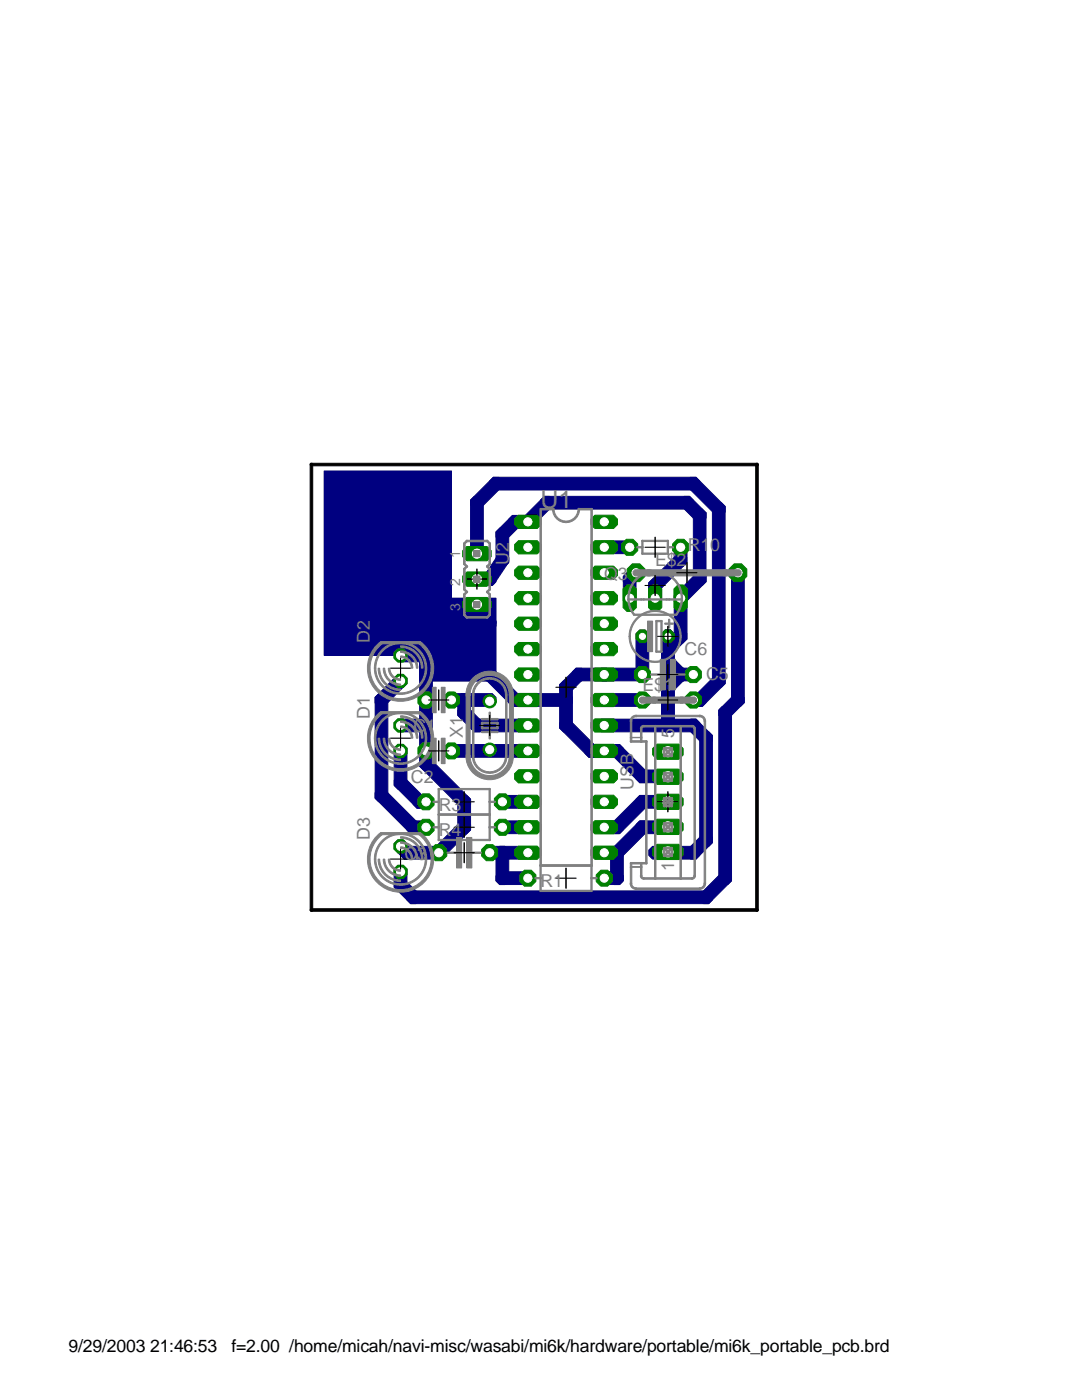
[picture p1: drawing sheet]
<svg xmlns="http://www.w3.org/2000/svg" width="216mm" height="279mm" viewBox="0 0 216 279" stroke-linecap="round" stroke-linejoin="round" font-family="sans-serif">
<defs><g id="words">
<text font-size="5" fill="#808080" x="107.9" y="101.4">U1</text>
<g font-size="3.6" fill="#808080">
<text x="101.5" y="112.7" transform="rotate(-90 101.5 112.7)">U2</text>
<text x="130.7" y="113">E$2</text>
<text x="137.2" y="110">R10</text>
<text x="120.6" y="115.8">Q3</text>
<text x="73.8" y="128.3" transform="rotate(-90 73.8 128.3)">D2</text>
<text x="136.6" y="130.8">C6</text>
<text x="128.2" y="137.9">E$1</text>
<text x="140.9" y="135.6">C5</text>
<text x="73.8" y="143.5" transform="rotate(-90 73.8 143.5)">D1</text>
<text x="82.5" y="146.1">C1</text>
<text x="92.4" y="147.3" transform="rotate(-90 92.4 147.3)">X1</text>
<text x="134.5" y="147.3" transform="rotate(-90 134.5 147.3)">5</text>
<text x="82" y="156.2">C2</text>
<text x="87.5" y="161.8">R3</text>
<text x="126.4" y="157.7" transform="rotate(-90 126.4 157.7)">USB</text>
<text x="73.8" y="167.6" transform="rotate(-90 73.8 167.6)">D3</text>
<text x="87.5" y="166.9">R4</text>
<text x="80.7" y="171.7">C3</text>
<text x="134.5" y="173.8" transform="rotate(-90 134.5 173.8)">1</text>
<text x="107.9" y="177">R1</text>
</g>
<g font-size="3.5">
<text x="13.7" y="269.9">9/29/2003 21:46:53</text>
<text x="46.2" y="269.9">f=2.00 /home/micah/navi-misc/wasabi/mi6k/hardware/portable/mi6k_portable_pcb.brd</text>
</g>
<g font-size="2.8" fill="#808080">
<text x="91.8" y="111.4" transform="rotate(-90 91.8 111.4)">1</text>
<text x="91.8" y="116.9" transform="rotate(-90 91.8 116.9)">2</text>
<text x="91.8" y="122" transform="rotate(-90 91.8 122)">3</text>
</g>
</g></defs>
<path d="M64.7 94h25.4v36.8h-25.4z" fill-rule="evenodd" fill="#000080"/>
<path d="M64.7 94h25.4v36.8h-25.4z" fill="none" stroke="#000080" stroke-width=".2"/>
<path d="M83.7 124.5h14v11.4h-14z" fill-rule="evenodd" fill="#000080"/>
<path d="M83.7 124.5h14v11.4h-14z" fill="none" stroke="#000080" stroke-width=".2"/>
<path d="M90.1 119.4h8.9v5.1h-8.9z" fill-rule="evenodd" fill="#000080"/>
<path d="M90.1 119.4h8.9v5.1h-8.9z" fill="none" stroke="#000080" stroke-width=".2"/>
<path d="M120 163.8h3.6l.8 .8v1l-.8 .8h-3.6l-.7-.8v-1z" fill-rule="evenodd" fill="#000080"/>
<path d="M119.3 164.6l.7-.8h3.6l.8 .8v1l-.8 .8h-3.6l-.7-.8z" fill="none" stroke="#000080" stroke-width=".2"/>
<path d="M127.3 159.1l.4-.3h1l.8 .7v1l-5.9 5.9h-1l-.8-.8v-1z" fill-rule="evenodd" fill="#000080"/>
<path d="M127.7 158.8h1l.8 .7v1l-5.9 5.9h-1l-.8-.8v-1z" fill="none" stroke="#000080" stroke-width=".2"/>
<path d="M126.9 159.5l.8-.7h6.1l.7 .7v1l-.7 .8h-6.1l-.8-.8z" fill-rule="evenodd" fill="#000080"/>
<path d="M127.7 158.8h6.1l.7 .7v1l-.7 .8h-6.1l-.8-.8v-1z" fill="none" stroke="#000080" stroke-width=".2"/>
<path d="M120 138.4h8.7l.8 .8v1l-.8 .8h-8.7l-.7-.8v-1z" fill-rule="evenodd" fill="#000080"/>
<path d="M119.3 139.2l.7-.8h8.7l.8 .8v1l-.8 .8h-8.7l-.7-.8z" fill="none" stroke="#000080" stroke-width=".2"/>
<path d="M99 159.5l.7-.7h6.2l.7 .7v1l-.7 .8h-6.2l-.7-.8z" fill-rule="evenodd" fill="#000080"/>
<path d="M99 159.5l.7-.7h6.2l.7 .7v1l-.7 .8h-6.2l-.7-.8z" fill="none" stroke="#000080" stroke-width=".2"/>
<path d="M99 164.6l.7-.8h6.2l.7 .8v1l-.7 .8h-6.2l-.7-.8z" fill-rule="evenodd" fill="#000080"/>
<path d="M99 164.6l.7-.8h6.2l.7 .8v1l-.7 .8h-6.2l-.7-.8z" fill="none" stroke="#000080" stroke-width=".2"/>
<path d="M88.8 149.3l.8-.7h16.3l.7 .7v1.1l-.7 .7h-16.3l-.8-.7z" fill-rule="evenodd" fill="#000080"/>
<path d="M88.8 149.3l.8-.7h16.3l.7 .7v1.1l-.7 .7h-16.3l-.8-.7z" fill="none" stroke="#000080" stroke-width=".2"/>
<path d="M93.9 144.3l.7-.8h11.3l.7 .8v1l-.7 .7h-11.3l-.7-.7z" fill-rule="evenodd" fill="#000080"/>
<path d="M93.9 144.3l.7-.8h11.3l.7 .8v1l-.7 .7h-11.3l-.7-.7z" fill="none" stroke="#000080" stroke-width=".2"/>
<path d="M92.1 141h1.1l3.2 3.3v1l-.7 .7h-1.1l-3.2-3.2v-1.1z" fill-rule="evenodd" fill="#000080"/>
<path d="M91.4 141.7l.7-.7h1.1l3.2 3.3v1l-.7 .7h-1.1l-3.2-3.2z" fill="none" stroke="#000080" stroke-width=".2"/>
<path d="M88.8 139.2l.8-.8h3.6l.7 .8v1l-.7 .8h-3.6l-.8-.8z" fill-rule="evenodd" fill="#000080"/>
<path d="M88.8 139.2l.8-.8h3.6l.7 .8v1l-.7 .8h-3.6l-.8-.8z" fill="none" stroke="#000080" stroke-width=".2"/>
<path d="M92.1 138.4h6.1l.8 .8v1l-.8 .8h-6.1l-.7-.8v-1z" fill-rule="evenodd" fill="#000080"/>
<path d="M91.4 139.2l.7-.8h6.1l.8 .8v1l-.8 .8h-6.1l-.7-.8z" fill="none" stroke="#000080" stroke-width=".2"/>
<path d="M92.1 138.4h1.1l.7 .8v3.6l-.7 .7h-1.1l-.7-.7v-3.6z" fill-rule="evenodd" fill="#000080"/>
<path d="M91.4 139.2l.7-.8h1.1l.7 .8v3.6l-.7 .7h-1.1l-.7-.7z" fill="none" stroke="#000080" stroke-width=".2"/>
<path d="M120 108h6.2l.7 .7v1l-.7 .8h-6.2l-.7-.8v-1z" fill-rule="evenodd" fill="#000080"/>
<path d="M119.3 108.7l.7-.7h6.2l.7 .7v1l-.7 .8h-6.2l-.7-.8z" fill="none" stroke="#000080" stroke-width=".2"/>
<path d="M99 174.7l.7-.7h6.2l.7 .7v1.1l-.7 .7h-6.2l-.7-.7z" fill-rule="evenodd" fill="#000080"/>
<path d="M99 174.7l.7-.7h6.2l.7 .7v1.1l-.7 .7h-6.2l-.7-.7z" fill="none" stroke="#000080" stroke-width=".2"/>
<path d="M97.2 168.9h3.6l.7 .8v1l-.7 .7h-3.6l-.8-.7v-1z" fill-rule="evenodd" fill="#000080"/>
<path d="M96.4 169.7l.8-.8h3.6l.7 .8v1l-.7 .7h-3.6l-.8-.7z" fill="none" stroke="#000080" stroke-width=".2"/>
<path d="M99 169.7l.7-.8h6.2l.7 .8v1l-.7 .7h-6.2l-.7-.7z" fill-rule="evenodd" fill="#000080"/>
<path d="M99 169.7l.7-.8h6.2l.7 .8v1l-.7 .7h-6.2l-.7-.7z" fill="none" stroke="#000080" stroke-width=".2"/>
<path d="M99 169.7l.7-.8h1.1l.7 .8v6.1l-.7 .7h-1.1l-.7-.7z" fill-rule="evenodd" fill="#000080"/>
<path d="M99 169.7l.7-.8h1.1l.7 .8v6.1l-.7 .7h-1.1l-.7-.7z" fill="none" stroke="#000080" stroke-width=".2"/>
<path d="M120 174h3.6l.8 .7v1.1l-.8 .7h-3.6l-.7-.7v-1.1z" fill-rule="evenodd" fill="#000080"/>
<path d="M119.3 174.7l.7-.7h3.6l.8 .7v1.1l-.8 .7h-3.6l-.7-.7z" fill="none" stroke="#000080" stroke-width=".2"/>
<path d="M120 168.9h3.6l.8 .8v1l-.8 .7h-3.6l-.7-.7v-1z" fill-rule="evenodd" fill="#000080"/>
<path d="M119.3 169.7l.7-.8h3.6l.8 .8v1l-.8 .7h-3.6l-.7-.7z" fill="none" stroke="#000080" stroke-width=".2"/>
<path d="M121.8 169.7l5.9-5.9h1l.8 .8v1l-5.9 5.8h-1l-.8-.7z" fill-rule="evenodd" fill="#000080"/>
<path d="M127.7 163.8h1l.8 .8v1l-5.9 5.8h-1l-.8-.7v-1z" fill="none" stroke="#000080" stroke-width=".2"/>
<path d="M126.9 164.6l.8-.8h6.1l.7 .8v1l-.7 .8h-6.1l-.8-.8z" fill-rule="evenodd" fill="#000080"/>
<path d="M127.7 163.8h6.1l.7 .8v1l-.7 .8h-6.1l-.8-.8v-1z" fill="none" stroke="#000080" stroke-width=".2"/>
<path d="M121.8 169.7l.8-.8h1l.8 .8v6.1l-.8 .7h-1l-.8-.7z" fill-rule="evenodd" fill="#000080"/>
<path d="M121.8 169.7l.8-.8h1l.8 .8v6.1l-.8 .7h-1l-.8-.7z" fill="none" stroke="#000080" stroke-width=".2"/>
<path d="M130.2 115.6h1.1l.7 .7v3.6l-.7 .7h-1.1l-.7-.7v-3.6z" fill-rule="evenodd" fill="#000080"/>
<path d="M129.5 116.3l.7-.7h1.1l.7 .7v3.6l-.7 .7h-1.1l-.7-.7z" fill="none" stroke="#000080" stroke-width=".2"/>
<path d="M134.9 110.9l.4-.4h1l.8 .7v1.1l-5.8 5.8h-1.1l-.7-.7v-1.1z" fill-rule="evenodd" fill="#000080"/>
<path d="M134.9 110.9l.4-.4h1l.8 .7v1.1l-5.8 5.8h-1.1l-.7-.7v-1.1z" fill="none" stroke="#000080" stroke-width=".2"/>
<path d="M135.3 108h1l.8 .7v3.6l-.8 .7h-1l-.8-.7v-3.6z" fill-rule="evenodd" fill="#000080"/>
<path d="M134.5 108.7l.8-.7h1l.8 .7v3.6l-.8 .7h-1l-.8-.7z" fill="none" stroke="#000080" stroke-width=".2"/>
<path d="M135.3 118.1h1l.8 .8v8.6l-.8 .8h-1l-.8-.8v-8.6z" fill-rule="evenodd" fill="#000080"/>
<path d="M134.5 118.9l.8-.8h1l.8 .8v8.6l-.8 .8h-1l-.8-.8z" fill="none" stroke="#000080" stroke-width=".2"/>
<path d="M132 131.6l.7-.8h1.1l3.3 3.3v1l-.8 .8h-1l-3.3-3.3z" fill-rule="evenodd" fill="#000080"/>
<path d="M132 131.6l.7-.8h1.1l3.3 3.3v1l-.8 .8h-1l-3.3-3.3z" fill="none" stroke="#000080" stroke-width=".2"/>
<path d="M135.3 133.4h3.6l.7 .7v1l-.7 .8h-3.6l-.8-.8v-1z" fill-rule="evenodd" fill="#000080"/>
<path d="M134.5 134.1l.8-.7h3.6l.7 .7v1l-.7 .8h-3.6l-.8-.8z" fill="none" stroke="#000080" stroke-width=".2"/>
<path d="M132 134.1l.7-.7h3.6l.8 .7v1l-.8 .8h-3.6l-.7-.8z" fill-rule="evenodd" fill="#000080"/>
<path d="M132 134.1l.7-.7h3.6l.8 .7v1l-.8 .8h-3.6l-.7-.8z" fill="none" stroke="#000080" stroke-width=".2"/>
<path d="M134.9 126.1l.4-.4h1l.8 .8v1l-3.3 3.3h-1.1l-.7-.7v-1.1z" fill-rule="evenodd" fill="#000080"/>
<path d="M135.3 125.7h1l.8 .8v1l-3.3 3.3h-1.1l-.7-.7v-1.1z" fill="none" stroke="#000080" stroke-width=".2"/>
<path d="M132 129l.7-.7h1.1l.7 .7v3.6l-.7 .7h-1.1l-.7-.7z" fill-rule="evenodd" fill="#000080"/>
<path d="M132 129l.7-.7h1.1l.7 .7v3.6l-.7 .7h-1.1l-.7-.7z" fill="none" stroke="#000080" stroke-width=".2"/>
<path d="M132 126.5l.7-.8h1.1l.7 .8v3.6l-.7 .7h-1.1l-.7-.7z" fill-rule="evenodd" fill="#000080"/>
<path d="M132 126.5l.7-.8h1.1l.7 .8v3.6l-.7 .7h-1.1l-.7-.7z" fill="none" stroke="#000080" stroke-width=".2"/>
<path d="M132 134.1l.7-.7h1.1l.7 .7v3.6l-.7 .7h-1.1l-.7-.7z" fill-rule="evenodd" fill="#000080"/>
<path d="M132 134.1l.7-.7h1.1l.7 .7v3.6l-.7 .7h-1.1l-.7-.7z" fill="none" stroke="#000080" stroke-width=".2"/>
<path d="M134.9 133.7l.4-.3h1l.8 .7v1l-3.3 3.3h-1.1l-.7-.7v-1.1z" fill-rule="evenodd" fill="#000080"/>
<path d="M132 136.6l3.3-3.2h1l.8 .7v1l-3.3 3.3h-1.1l-.7-.7z" fill="none" stroke="#000080" stroke-width=".2"/>
<path d="M120 143.5h13.8l.7 .8v1l-.7 .7h-13.8l-.7-.7v-1z" fill-rule="evenodd" fill="#000080"/>
<path d="M119.3 144.3l.7-.8h13.8l.7 .8v1l-.7 .7h-13.8l-.7-.7z" fill="none" stroke="#000080" stroke-width=".2"/>
<path d="M132 136.6l.7-.7h1.1l.7 .7v8.7l-.7 .7h-1.1l-.7-.7z" fill-rule="evenodd" fill="#000080"/>
<path d="M132 136.6l.7-.7h1.1l.7 .7v8.7l-.7 .7h-1.1l-.7-.7z" fill="none" stroke="#000080" stroke-width=".2"/>
<path d="M132 126.5l.7-.8h1.1l.7 .8v18.8l-.7 .7h-1.1l-.7-.7z" fill-rule="evenodd" fill="#000080"/>
<path d="M132 126.5l.7-.8h1.1l.7 .8v18.8l-.7 .7h-1.1l-.7-.7z" fill="none" stroke="#000080" stroke-width=".2"/>
<path d="M132 144.3l.7-.8h6.2l.7 .8v1l-.7 .7h-6.2l-.7-.7z" fill-rule="evenodd" fill="#000080"/>
<path d="M132 144.3l.7-.8h6.2l.7 .8v1l-.7 .7h-6.2l-.7-.7z" fill="none" stroke="#000080" stroke-width=".2"/>
<path d="M137.1 144.3l.7-.8h1.1l3.3 3.3v1l-.8 .8h-1l-3.3-3.3z" fill-rule="evenodd" fill="#000080"/>
<path d="M137.1 144.3l.7-.8h1.1l3.3 3.3v1l-.8 .8h-1l-3.3-3.3z" fill="none" stroke="#000080" stroke-width=".2"/>
<path d="M140.4 146.1h1l.8 .7v21.4l-.8 .7h-1l-.8-.7v-21.4z" fill-rule="evenodd" fill="#000080"/>
<path d="M139.6 146.8l.8-.7h1l.8 .7v21.4l-.8 .7h-1l-.8-.7z" fill="none" stroke="#000080" stroke-width=".2"/>
<path d="M137.1 169.7l3.3-3.3h1l.8 .7v1.1l-3.3 3.2h-1.1l-.7-.7z" fill-rule="evenodd" fill="#000080"/>
<path d="M140.4 166.4h1l.8 .7v1.1l-3.3 3.2h-1.1l-.7-.7v-1z" fill="none" stroke="#000080" stroke-width=".2"/>
<path d="M130.2 168.9h8.7l.7 .8v1l-.7 .7h-8.7l-.7-.7v-1z" fill-rule="evenodd" fill="#000080"/>
<path d="M129.5 169.7l.7-.8h8.7l.7 .8v1l-.7 .7h-8.7l-.7-.7z" fill="none" stroke="#000080" stroke-width=".2"/>
<path d="M138.7 114.7l.4-.4h1l.8 .7v1.1l-4.6 4.5h-1l-.8-.7v-1z" fill-rule="evenodd" fill="#000080"/>
<path d="M139.1 114.3h1l.8 .7v1.1l-4.6 4.5h-1l-.8-.7v-1z" fill="none" stroke="#000080" stroke-width=".2"/>
<path d="M139.1 101.6h1l.8 .7v13.8l-.8 .7h-1l-.8-.7v-13.8z" fill-rule="evenodd" fill="#000080"/>
<path d="M138.3 102.3l.8-.7h1l.8 .7v13.8l-.8 .7h-1l-.8-.7z" fill="none" stroke="#000080" stroke-width=".2"/>
<path d="M135.8 99.8l.7-.7h1.1l3.3 3.2v1.1l-.8 .7h-1l-3.3-3.2z" fill-rule="evenodd" fill="#000080"/>
<path d="M135.8 99.8l.7-.7h1.1l3.3 3.2v1.1l-.8 .7h-1l-3.3-3.2z" fill="none" stroke="#000080" stroke-width=".2"/>
<path d="M107.9 99.8l.7-.7h29l.7 .7v1.1l-.7 .7h-29l-.7-.7z" fill-rule="evenodd" fill="#000080"/>
<path d="M107.9 99.8l.7-.7h29l.7 .7v1.1l-.7 .7h-29l-.7-.7z" fill="none" stroke="#000080" stroke-width=".2"/>
<path d="M108.6 99.1h1.1l.7 .7v1.1l-4.5 4.5h-1.1l-.7-.7v-1.1z" fill-rule="evenodd" fill="#000080"/>
<path d="M108.2 99.4l.4-.3h1.1l.7 .7v1.1l-4.5 4.5h-1.1l-.7-.7v-1.1z" fill="none" stroke="#000080" stroke-width=".2"/>
<path d="M79.9 169.7l.8-.8h6.1l.7 .8v1l-.7 .7h-6.1l-.8-.7z" fill-rule="evenodd" fill="#000080"/>
<path d="M79.9 169.7l.8-.8h6.1l.7 .8v1l-.7 .7h-6.1l-.8-.7z" fill="none" stroke="#000080" stroke-width=".2"/>
<path d="M78.7 168.4l.7-.8h1.1l2 2.1v1l-.8 .7h-1l-2-2z" fill-rule="evenodd" fill="#000080"/>
<path d="M78.7 168.4l.7-.8h1.1l2 2.1v1l-.8 .7h-1l-2-2z" fill="none" stroke="#000080" stroke-width=".2"/>
<path d="M78.7 173.5l.7-.8h1.1l.7 .8v3.6l-.7 .7h-1.1l-.7-.7z" fill-rule="evenodd" fill="#000080"/>
<path d="M78.7 173.5l.7-.8h1.1l.7 .8v3.6l-.7 .7h-1.1l-.7-.7z" fill="none" stroke="#000080" stroke-width=".2"/>
<path d="M78.7 176l.7-.7h1.1l3.2 3.2v1.1l-.7 .7h-1.1l-3.2-3.2z" fill-rule="evenodd" fill="#000080"/>
<path d="M78.7 176l.7-.7h1.1l3.2 3.2v1.1l-.7 .7h-1.1l-3.2-3.2z" fill="none" stroke="#000080" stroke-width=".2"/>
<path d="M81.9 177.8h59.5l.8 .7v1.1l-.8 .7h-59.5l-.7-.7v-1.1z" fill-rule="evenodd" fill="#000080"/>
<path d="M81.2 178.5l.7-.7h59.5l.8 .7v1.1l-.8 .7h-59.5l-.7-.7z" fill="none" stroke="#000080" stroke-width=".2"/>
<path d="M143.8 174.4l.4-.4h1l.8 .7v1.1l-4.6 4.5h-1l-.8-.7v-1.1z" fill-rule="evenodd" fill="#000080"/>
<path d="M139.6 178.5l4.6-4.5h1l.8 .7v1.1l-4.6 4.5h-1l-.8-.7z" fill="none" stroke="#000080" stroke-width=".2"/>
<path d="M144.2 141h1l.8 .7v34.1l-.8 .7h-1l-.8-.7v-34.1z" fill-rule="evenodd" fill="#000080"/>
<path d="M143.4 141.7l.8-.7h1l.8 .7v34.1l-.8 .7h-1l-.8-.7z" fill="none" stroke="#000080" stroke-width=".2"/>
<path d="M146.3 138.8l.4-.4h1.1l.7 .8v1l-3.3 3.3h-1l-.8-.7v-1.1z" fill-rule="evenodd" fill="#000080"/>
<path d="M146.7 138.4h1.1l.7 .8v1l-3.3 3.3h-1l-.8-.7v-1.1z" fill="none" stroke="#000080" stroke-width=".2"/>
<path d="M146 113.8l.7-.8h1.1l.7 .8v26.4l-.7 .8h-1.1l-.7-.8z" fill-rule="evenodd" fill="#000080"/>
<path d="M146.7 113h1.1l.7 .8v26.4l-.7 .8h-1.1l-.7-.8v-26.4z" fill="none" stroke="#000080" stroke-width=".2"/>
<path d="M78.7 149.3l.7-.7h1.1l.7 .7v7.4l-.7 .8h-1.1l-.7-.8z" fill-rule="evenodd" fill="#000080"/>
<path d="M78.7 149.3l.7-.7h1.1l.7 .7v7.4l-.7 .8h-1.1l-.7-.8z" fill="none" stroke="#000080" stroke-width=".2"/>
<path d="M78.7 155.7l.7-.8h1.1l4.5 4.6v1l-.7 .8h-1.1l-4.5-4.6z" fill-rule="evenodd" fill="#000080"/>
<path d="M78.7 155.7l.7-.8h1.1l4.5 4.6v1l-.7 .8h-1.1l-4.5-4.6z" fill="none" stroke="#000080" stroke-width=".2"/>
<path d="M83.2 158.8h2.3l.8 .7v1l-.8 .8h-2.3l-.7-.8v-1z" fill-rule="evenodd" fill="#000080"/>
<path d="M83.2 158.8h2.3l.8 .7v1l-.8 .8h-2.3l-.7-.8v-1z" fill="none" stroke="#000080" stroke-width=".2"/>
<path d="M81.9 163.8h3.6l.8 .8v1l-.8 .8h-3.6l-.7-.8v-1z" fill-rule="evenodd" fill="#000080"/>
<path d="M81.2 164.6l.7-.8h3.6l.8 .8v1l-.8 .8h-3.6l-.7-.8z" fill="none" stroke="#000080" stroke-width=".2"/>
<path d="M74.8 158.2l.8-.7h1l7.1 7.1v1l-.7 .8h-1.1l-7.1-7.1z" fill-rule="evenodd" fill="#000080"/>
<path d="M75.6 157.5h1l7.1 7.1v1l-.7 .8h-1.1l-7.1-7.1v-1.1z" fill="none" stroke="#000080" stroke-width=".2"/>
<path d="M74.8 139.2l.8-.8h1l.8 .8v20.1l-.8 .7h-1l-.8-.7z" fill-rule="evenodd" fill="#000080"/>
<path d="M74.8 139.2l.8-.8h1l.8 .8v20.1l-.8 .7h-1l-.8-.7z" fill="none" stroke="#000080" stroke-width=".2"/>
<path d="M74.8 139.2l4.6-4.6h1.1l.7 .8v1l-4.6 4.6h-1l-.8-.8z" fill-rule="evenodd" fill="#000080"/>
<path d="M74.8 139.2l4.6-4.6h1.1l.7 .8v1l-4.6 4.6h-1l-.8-.8z" fill="none" stroke="#000080" stroke-width=".2"/>
<path d="M126.4 113h1l.8 .8v1l-2 2h-1.1l-.7-.7v-1.1z" fill-rule="evenodd" fill="#000080"/>
<path d="M126.4 113h1l.8 .8v1l-2 2h-1.1l-.7-.7v-1.1z" fill="none" stroke="#000080" stroke-width=".2"/>
<path d="M125.1 114.3h1.1l.7 .7v4.9l-.7 .7h-1.1l-.7-.7v-4.9z" fill-rule="evenodd" fill="#000080"/>
<path d="M125.1 114.3h1.1l.7 .7v4.9l-.7 .7h-1.1l-.7-.7v-4.9z" fill="none" stroke="#000080" stroke-width=".2"/>
<path d="M137.1 139.2l.7-.8h2.3l.8 .8v1l-.8 .8h-2.3l-.7-.8z" fill-rule="evenodd" fill="#000080"/>
<path d="M137.1 139.2l.7-.8h2.3l.8 .8v1l-.8 .8h-2.3l-.7-.8z" fill="none" stroke="#000080" stroke-width=".2"/>
<path d="M142.9 134.6h1.1l.7 .8v1l-4.6 4.6h-1l-.8-.8v-1z" fill-rule="evenodd" fill="#000080"/>
<path d="M138.3 139.2l4.6-4.6h1.1l.7 .8v1l-4.6 4.6h-1l-.8-.8z" fill="none" stroke="#000080" stroke-width=".2"/>
<path d="M142.9 100.3h1.1l.7 .8v35.3l-.7 .8h-1.1l-.7-.8v-35.3z" fill-rule="evenodd" fill="#000080"/>
<path d="M142.2 101.1l.7-.8h1.1l.7 .8v35.3l-.7 .8h-1.1l-.7-.8z" fill="none" stroke="#000080" stroke-width=".2"/>
<path d="M137.1 96l.7-.7h1.1l5.8 5.8v1l-.7 .8h-1.1l-5.8-5.9z" fill-rule="evenodd" fill="#000080"/>
<path d="M137.1 96l.7-.7h1.1l5.8 5.8v1l-.7 .8h-1.1l-5.8-5.9z" fill="none" stroke="#000080" stroke-width=".2"/>
<path d="M97.7 96l.7-.7h40.5l.7 .7v1l-.7 .8h-40.5l-.7-.8z" fill-rule="evenodd" fill="#000080"/>
<path d="M97.7 96l.7-.7h40.5l.7 .7v1l-.7 .8h-40.5l-.7-.8z" fill="none" stroke="#000080" stroke-width=".2"/>
<path d="M98.1 95.6l.3-.3h1.1l.7 .7v1l-4.5 4.6h-1.1l-.7-.7v-1.1z" fill-rule="evenodd" fill="#000080"/>
<path d="M98.1 95.6l.3-.3h1.1l.7 .7v1l-4.5 4.6h-1.1l-.7-.7v-1.1z" fill="none" stroke="#000080" stroke-width=".2"/>
<path d="M93.9 99.8l.7-.7h1.1l.7 .7v11.2l-.7 .8h-1.1l-.7-.8z" fill-rule="evenodd" fill="#000080"/>
<path d="M93.9 99.8l.7-.7h1.1l.7 .7v11.2l-.7 .8h-1.1l-.7-.8z" fill="none" stroke="#000080" stroke-width=".2"/>
<path d="M102.3 102.9h2.3l.7 .7v1.1l-.7 .7h-2.3l-.8-.7v-1.1z" fill-rule="evenodd" fill="#000080"/>
<path d="M101.5 103.6l.8-.7h2.3l.7 .7v1.1l-.7 .7h-2.3l-.8-.7z" fill="none" stroke="#000080" stroke-width=".2"/>
<path d="M101.9 103.2l.4-.3h1l.8 .7v1.1l-3.3 3.2h-1.1l-.7-.7v-1z" fill-rule="evenodd" fill="#000080"/>
<path d="M99 106.2l3.3-3.3h1l.8 .7v1.1l-3.3 3.2h-1.1l-.7-.7z" fill="none" stroke="#000080" stroke-width=".2"/>
<path d="M99 106.2l.7-.8h1.1l.7 .8v6.1l-.7 .7h-1.1l-.7-.7z" fill-rule="evenodd" fill="#000080"/>
<path d="M99 106.2l.7-.8h1.1l.7 .8v6.1l-.7 .7h-1.1l-.7-.7z" fill="none" stroke="#000080" stroke-width=".2"/>
<path d="M99.3 111l.4-.5h1.1l.7 .7v.9l-2.8 4.3-.5 .4h-1l-.8-.7v-.9z" fill-rule="evenodd" fill="#000080"/>
<path d="M99.3 111l.4-.5h1.1l.7 .7v.9l-2.8 4.3-.5 .4h-1l-.8-.7v-.9z" fill="none" stroke="#000080" stroke-width=".2"/>
<path d="M92.6 115l.8-.7h4.8l.8 .7v1.1l-.8 .7h-4.8l-.8-.7z" fill-rule="evenodd" fill="#000080"/>
<path d="M93.4 114.3h4.8l.8 .7v1.1l-.8 .7h-4.8l-.8-.7v-1.1z" fill="none" stroke="#000080" stroke-width=".2"/>
<path d="M126.9 154.4l.8-.7h6.1l.7 .7v1.1l-.7 .7h-6.1l-.8-.7z" fill-rule="evenodd" fill="#000080"/>
<path d="M127.7 153.7h6.1l.7 .7v1.1l-.7 .7h-6.1l-.8-.7v-1.1z" fill="none" stroke="#000080" stroke-width=".2"/>
<path d="M121.8 149.3l.8-.7h1l5.9 5.8v1.1l-.8 .7h-1l-5.9-5.8z" fill-rule="evenodd" fill="#000080"/>
<path d="M121.8 149.3l.8-.7h1l5.9 5.8v1.1l-.8 .7h-1l-5.9-5.8z" fill="none" stroke="#000080" stroke-width=".2"/>
<path d="M126.9 126.5l.8-.8h1l.8 .8v8.6l-.8 .8h-1l-.8-.8z" fill-rule="evenodd" fill="#000080"/>
<path d="M127.7 125.7h1l.8 .8v8.6l-.8 .8h-1l-.8-.8v-8.6z" fill="none" stroke="#000080" stroke-width=".2"/>
<path d="M120 133.4h8.7l.8 .7v1l-.8 .8h-8.7l-.7-.8v-1z" fill-rule="evenodd" fill="#000080"/>
<path d="M119.3 134.1l.7-.7h8.7l.8 .7v1l-.8 .8h-8.7l-.7-.8z" fill="none" stroke="#000080" stroke-width=".2"/>
<path d="M120 148.6h3.6l.8 .7v1.1l-.8 .7h-3.6l-.7-.7v-1.1z" fill-rule="evenodd" fill="#000080"/>
<path d="M119.3 149.3l.7-.7h3.6l.8 .7v1.1l-.8 .7h-3.6l-.7-.7z" fill="none" stroke="#000080" stroke-width=".2"/>
<path d="M116.8 149.3l.7-.7h3.6l.7 .7v1.1l-.7 .7h-3.6l-.7-.7z" fill-rule="evenodd" fill="#000080"/>
<path d="M116.8 149.3l.7-.7h3.6l.7 .7v1.1l-.7 .7h-3.6l-.7-.7z" fill="none" stroke="#000080" stroke-width=".2"/>
<path d="M115 133.4h6.1l.7 .7v1l-.7 .8h-6.1l-.8-.8v-1z" fill-rule="evenodd" fill="#000080"/>
<path d="M114.2 134.1l.8-.7h6.1l.7 .7v1l-.7 .8h-6.1l-.8-.8z" fill="none" stroke="#000080" stroke-width=".2"/>
<path d="M114.6 133.7l.4-.3h1l.8 .7v1l-3.3 3.3h-1.1l-.7-.7v-1.1z" fill-rule="evenodd" fill="#000080"/>
<path d="M115 133.4h1l.8 .7v1l-3.3 3.3h-1.1l-.7-.7v-1.1z" fill="none" stroke="#000080" stroke-width=".2"/>
<path d="M111.7 144.3l.7-.8h1.1l5.8 5.8v1.1l-.7 .7h-1.1l-5.8-5.8z" fill-rule="evenodd" fill="#000080"/>
<path d="M111.7 144.3l.7-.8h1.1l5.8 5.8v1.1l-.7 .7h-1.1l-5.8-5.8z" fill="none" stroke="#000080" stroke-width=".2"/>
<path d="M111.7 139.2l.7-.8h1.1l.7 .8v6.1l-.7 .7h-1.1l-.7-.7z" fill-rule="evenodd" fill="#000080"/>
<path d="M111.7 139.2l.7-.8h1.1l.7 .8v6.1l-.7 .7h-1.1l-.7-.7z" fill="none" stroke="#000080" stroke-width=".2"/>
<path d="M111.7 136.6l.7-.7h1.1l.7 .7v3.6l-.7 .8h-1.1l-.7-.8z" fill-rule="evenodd" fill="#000080"/>
<path d="M111.7 136.6l.7-.7h1.1l.7 .7v3.6l-.7 .8h-1.1l-.7-.8z" fill="none" stroke="#000080" stroke-width=".2"/>
<path d="M104.1 139.2l.7-.8h8.7l.7 .8v1l-.7 .8h-8.7l-.7-.8z" fill-rule="evenodd" fill="#000080"/>
<path d="M104.1 139.2l.7-.8h8.7l.7 .8v1l-.7 .8h-8.7l-.7-.8z" fill="none" stroke="#000080" stroke-width=".2"/>
<path d="M102.3 138.4h3.6l.7 .8v1l-.7 .8h-3.6l-.8-.8v-1z" fill-rule="evenodd" fill="#000080"/>
<path d="M101.5 139.2l.8-.8h3.6l.7 .8v1l-.7 .8h-3.6l-.8-.8z" fill="none" stroke="#000080" stroke-width=".2"/>
<path d="M78.7 130.3l.7-.8h6.1l.8 .8v1l-.8 .8h-6.1l-.7-.8z" fill-rule="evenodd" fill="#000080"/>
<path d="M78.7 130.3l.7-.8h6.1l.8 .8v1l-.8 .8h-6.1l-.7-.8z" fill="none" stroke="#000080" stroke-width=".2"/>
<path d="M97.2 133.4h1l5.9 5.8v1l-.8 .8h-1l-5.9-5.9v-1z" fill-rule="evenodd" fill="#000080"/>
<path d="M96.4 134.1l.8-.7h1l5.9 5.8v1l-.8 .8h-1l-5.9-5.9z" fill="none" stroke="#000080" stroke-width=".2"/>
<path d="M83.7 134.1l.8-.7h13.7l.8 .7v1l-.8 .8h-13.7l-.8-.8z" fill-rule="evenodd" fill="#000080"/>
<path d="M83.7 134.1l.8-.7h13.7l.8 .7v1l-.8 .8h-13.7l-.8-.8z" fill="none" stroke="#000080" stroke-width=".2"/>
<path d="M83.7 130.3l.8-.8h1l.8 .8v4.8l-.8 .8h-1l-.8-.8z" fill-rule="evenodd" fill="#000080"/>
<path d="M83.7 130.3l.8-.8h1l.8 .8v4.8l-.8 .8h-1l-.8-.8z" fill="none" stroke="#000080" stroke-width=".2"/>
<path d="M83.7 134.1l.8-.7h1l.8 .7v6.1l-.8 .8h-1l-.8-.8z" fill-rule="evenodd" fill="#000080"/>
<path d="M83.7 134.1l.8-.7h1l.8 .7v6.1l-.8 .8h-1l-.8-.8z" fill="none" stroke="#000080" stroke-width=".2"/>
<path d="M83.7 139.2l.8-.8h1l.8 .8v6.1l-.8 .7h-1l-.8-.7z" fill-rule="evenodd" fill="#000080"/>
<path d="M83.7 139.2l.8-.8h1l.8 .8v6.1l-.8 .7h-1l-.8-.7z" fill="none" stroke="#000080" stroke-width=".2"/>
<path d="M78.7 144.3l.7-.8h6.1l.8 .8v1l-.8 .7h-6.1l-.7-.7z" fill-rule="evenodd" fill="#000080"/>
<path d="M78.7 144.3l.7-.8h6.1l.8 .8v1l-.8 .7h-6.1l-.7-.7z" fill="none" stroke="#000080" stroke-width=".2"/>
<path d="M83.7 144.3l.8-.8h1l.8 .8v6.1l-.8 .7h-1l-.8-.7z" fill-rule="evenodd" fill="#000080"/>
<path d="M83.7 144.3l.8-.8h1l.8 .8v6.1l-.8 .7h-1l-.8-.7z" fill="none" stroke="#000080" stroke-width=".2"/>
<path d="M83.7 149.3l.8-.7h1l.8 .7v3.6l-.8 .8h-1l-.8-.8z" fill-rule="evenodd" fill="#000080"/>
<path d="M83.7 149.3l.8-.7h1l.8 .7v3.6l-.8 .8h-1l-.8-.8z" fill="none" stroke="#000080" stroke-width=".2"/>
<path d="M83.7 151.9l.8-.8h1l8.4 8.4v1l-.7 .8h-1.1l-8.4-8.4z" fill-rule="evenodd" fill="#000080"/>
<path d="M83.7 151.9l.8-.8h1l8.4 8.4v1l-.7 .8h-1.1l-8.4-8.4z" fill="none" stroke="#000080" stroke-width=".2"/>
<path d="M92.1 158.8h1.1l.7 .7v6.1l-.7 .8h-1.1l-.7-.8v-6.1z" fill-rule="evenodd" fill="#000080"/>
<path d="M92.1 158.8h1.1l.7 .7v6.1l-.7 .8h-1.1l-.7-.8v-6.1z" fill="none" stroke="#000080" stroke-width=".2"/>
<path d="M91.7 164.2l.4-.4h1.1l.7 .8v1l-5.8 5.8h-1.1l-.7-.7v-1z" fill-rule="evenodd" fill="#000080"/>
<path d="M92.1 163.8h1.1l.7 .8v1l-5.8 5.8h-1.1l-.7-.7v-1z" fill="none" stroke="#000080" stroke-width=".2"/>
<path d="M97.2 123.2h1l.8 .7v11.2l-.8 .8h-1l-.8-.8v-11.2z" fill-rule="evenodd" fill="#000080"/>
<path d="M96.4 123.9l.8-.7h1l.8 .7v11.2l-.8 .8h-1l-.8-.8z" fill="none" stroke="#000080" stroke-width=".2"/>
<path d="M93.9 120.1l.7-.7h1.1l.5 .4 2.8 4.3v.9l-.8 .7h-1l-.5-.4-2.8-4.3z" fill-rule="evenodd" fill="#000080"/>
<path d="M94.6 119.4h1.1l.5 .4 2.8 4.3v.9l-.8 .7h-1l-.5-.4-2.8-4.3v-.9z" fill="none" stroke="#000080" stroke-width=".2"/>
<path d="M103.5 102.8h3.7l.8 .8v1.1l-.8 .8h-3.7l-.8-.8v-1.1z" fill-rule="evenodd" fill="#008000"/>
<path d="M102.7 103.6l.8-.8h3.7l.8 .8v1.1l-.8 .8h-3.7l-.8-.8z" fill="none" stroke="#008000" stroke-width=".2"/>
<circle cx="105.3" cy="104.1" r=".81" fill="#fff"/>
<circle cx="105.3" cy="104.1" r=".81" fill="none" stroke="#fff" stroke-width=".2"/>
<path d="M102.7 108.7l.8-.8h3.7l.8 .8v1.1l-.8 .7h-3.7l-.8-.7z" fill-rule="evenodd" fill="#008000"/>
<path d="M102.7 108.7l.8-.8h3.7l.8 .8v1.1l-.8 .7h-3.7l-.8-.7z" fill="none" stroke="#008000" stroke-width=".2"/>
<circle cx="105.3" cy="109.2" r=".81" fill="#fff"/>
<circle cx="105.3" cy="109.2" r=".81" fill="none" stroke="#fff" stroke-width=".2"/>
<path d="M103.5 113h3.7l.8 .8v1.1l-.8 .7h-3.7l-.8-.7v-1.1z" fill-rule="evenodd" fill="#008000"/>
<path d="M102.7 113.8l.8-.8h3.7l.8 .8v1.1l-.8 .7h-3.7l-.8-.7z" fill="none" stroke="#008000" stroke-width=".2"/>
<circle cx="105.3" cy="114.3" r=".81" fill="#fff"/>
<circle cx="105.3" cy="114.3" r=".81" fill="none" stroke="#fff" stroke-width=".2"/>
<path d="M102.7 118.8l.8-.7h3.7l.8 .7v1.1l-.8 .8h-3.7l-.8-.8z" fill-rule="evenodd" fill="#008000"/>
<path d="M102.7 118.8l.8-.7h3.7l.8 .7v1.1l-.8 .8h-3.7l-.8-.8z" fill="none" stroke="#008000" stroke-width=".2"/>
<circle cx="105.3" cy="119.4" r=".81" fill="#fff"/>
<circle cx="105.3" cy="119.4" r=".81" fill="none" stroke="#fff" stroke-width=".2"/>
<path d="M103.5 123.1h3.7l.8 .8v1.1l-.8 .8h-3.7l-.8-.8v-1.1z" fill-rule="evenodd" fill="#008000"/>
<path d="M102.7 123.9l.8-.8h3.7l.8 .8v1.1l-.8 .8h-3.7l-.8-.8z" fill="none" stroke="#008000" stroke-width=".2"/>
<circle cx="105.3" cy="124.5" r=".81" fill="#fff"/>
<circle cx="105.3" cy="124.5" r=".81" fill="none" stroke="#fff" stroke-width=".2"/>
<path d="M102.7 129l.8-.8h3.7l.8 .8v1.1l-.8 .8h-3.7l-.8-.8z" fill-rule="evenodd" fill="#008000"/>
<path d="M102.7 129l.8-.8h3.7l.8 .8v1.1l-.8 .8h-3.7l-.8-.8z" fill="none" stroke="#008000" stroke-width=".2"/>
<circle cx="105.3" cy="129.5" r=".81" fill="#fff"/>
<circle cx="105.3" cy="129.5" r=".81" fill="none" stroke="#fff" stroke-width=".2"/>
<path d="M103.5 133.3h3.7l.8 .8v1.1l-.8 .7h-3.7l-.8-.7v-1.1z" fill-rule="evenodd" fill="#008000"/>
<path d="M102.7 134.1l.8-.8h3.7l.8 .8v1.1l-.8 .7h-3.7l-.8-.7z" fill="none" stroke="#008000" stroke-width=".2"/>
<circle cx="105.3" cy="134.6" r=".81" fill="#fff"/>
<circle cx="105.3" cy="134.6" r=".81" fill="none" stroke="#fff" stroke-width=".2"/>
<path d="M103.5 138.4h3.7l.8 .8v1l-.8 .8h-3.7l-.8-.8v-1z" fill-rule="evenodd" fill="#008000"/>
<path d="M102.7 139.2l.8-.8h3.7l.8 .8v1l-.8 .8h-3.7l-.8-.8z" fill="none" stroke="#008000" stroke-width=".2"/>
<circle cx="105.3" cy="139.7" r=".81" fill="#fff"/>
<circle cx="105.3" cy="139.7" r=".81" fill="none" stroke="#fff" stroke-width=".2"/>
<path d="M103.5 143.5h3.7l.8 .7v1.1l-.8 .8h-3.7l-.8-.8v-1.1z" fill-rule="evenodd" fill="#008000"/>
<path d="M102.7 144.2l.8-.7h3.7l.8 .7v1.1l-.8 .8h-3.7l-.8-.8z" fill="none" stroke="#008000" stroke-width=".2"/>
<circle cx="105.3" cy="144.8" r=".81" fill="#fff"/>
<circle cx="105.3" cy="144.8" r=".81" fill="none" stroke="#fff" stroke-width=".2"/>
<path d="M102.7 149.3l.8-.8h3.7l.8 .8v1.1l-.8 .8h-3.7l-.8-.8z" fill-rule="evenodd" fill="#008000"/>
<path d="M102.7 149.3l.8-.8h3.7l.8 .8v1.1l-.8 .8h-3.7l-.8-.8z" fill="none" stroke="#008000" stroke-width=".2"/>
<circle cx="105.3" cy="149.9" r=".81" fill="#fff"/>
<circle cx="105.3" cy="149.9" r=".81" fill="none" stroke="#fff" stroke-width=".2"/>
<path d="M103.5 153.6h3.7l.8 .8v1.1l-.8 .8h-3.7l-.8-.8v-1.1z" fill-rule="evenodd" fill="#008000"/>
<path d="M102.7 154.4l.8-.8h3.7l.8 .8v1.1l-.8 .8h-3.7l-.8-.8z" fill="none" stroke="#008000" stroke-width=".2"/>
<circle cx="105.3" cy="154.9" r=".81" fill="#fff"/>
<circle cx="105.3" cy="154.9" r=".81" fill="none" stroke="#fff" stroke-width=".2"/>
<path d="M103.5 158.7h3.7l.8 .8v1.1l-.8 .7h-3.7l-.8-.7v-1.1z" fill-rule="evenodd" fill="#008000"/>
<path d="M102.7 159.5l.8-.8h3.7l.8 .8v1.1l-.8 .7h-3.7l-.8-.7z" fill="none" stroke="#008000" stroke-width=".2"/>
<circle cx="105.3" cy="160" r=".81" fill="#fff"/>
<circle cx="105.3" cy="160" r=".81" fill="none" stroke="#fff" stroke-width=".2"/>
<path d="M103.5 163.8h3.7l.8 .8v1l-.8 .8h-3.7l-.8-.8v-1z" fill-rule="evenodd" fill="#008000"/>
<path d="M102.7 164.6l.8-.8h3.7l.8 .8v1l-.8 .8h-3.7l-.8-.8z" fill="none" stroke="#008000" stroke-width=".2"/>
<circle cx="105.3" cy="165.1" r=".81" fill="#fff"/>
<circle cx="105.3" cy="165.1" r=".81" fill="none" stroke="#fff" stroke-width=".2"/>
<path d="M103.5 168.9h3.7l.8 .7v1.1l-.8 .8h-3.7l-.8-.8v-1.1z" fill-rule="evenodd" fill="#008000"/>
<path d="M102.7 169.6l.8-.7h3.7l.8 .7v1.1l-.8 .8h-3.7l-.8-.8z" fill="none" stroke="#008000" stroke-width=".2"/>
<circle cx="105.3" cy="170.2" r=".81" fill="#fff"/>
<circle cx="105.3" cy="170.2" r=".81" fill="none" stroke="#fff" stroke-width=".2"/>
<path d="M118.7 168.9h3.7l.8 .7v1.1l-.8 .8h-3.7l-.8-.8v-1.1z" fill-rule="evenodd" fill="#008000"/>
<path d="M118.7 168.9h3.7l.8 .7v1.1l-.8 .8h-3.7l-.8-.8v-1.1z" fill="none" stroke="#008000" stroke-width=".2"/>
<circle cx="120.6" cy="170.2" r=".81" fill="#fff"/>
<circle cx="120.6" cy="170.2" r=".81" fill="none" stroke="#fff" stroke-width=".2"/>
<path d="M118.7 163.8h3.7l.8 .8v1l-.8 .8h-3.7l-.8-.8v-1z" fill-rule="evenodd" fill="#008000"/>
<path d="M117.9 164.6l.8-.8h3.7l.8 .8v1l-.8 .8h-3.7l-.8-.8z" fill="none" stroke="#008000" stroke-width=".2"/>
<circle cx="120.6" cy="165.1" r=".81" fill="#fff"/>
<circle cx="120.6" cy="165.1" r=".81" fill="none" stroke="#fff" stroke-width=".2"/>
<path d="M118.7 158.7h3.7l.8 .8v1.1l-.8 .7h-3.7l-.8-.7v-1.1z" fill-rule="evenodd" fill="#008000"/>
<path d="M117.9 159.5l.8-.8h3.7l.8 .8v1.1l-.8 .7h-3.7l-.8-.7z" fill="none" stroke="#008000" stroke-width=".2"/>
<circle cx="120.6" cy="160" r=".81" fill="#fff"/>
<circle cx="120.6" cy="160" r=".81" fill="none" stroke="#fff" stroke-width=".2"/>
<path d="M118.7 153.6h3.7l.8 .8v1.1l-.8 .8h-3.7l-.8-.8v-1.1z" fill-rule="evenodd" fill="#008000"/>
<path d="M117.9 154.4l.8-.8h3.7l.8 .8v1.1l-.8 .8h-3.7l-.8-.8z" fill="none" stroke="#008000" stroke-width=".2"/>
<circle cx="120.6" cy="154.9" r=".81" fill="#fff"/>
<circle cx="120.6" cy="154.9" r=".81" fill="none" stroke="#fff" stroke-width=".2"/>
<path d="M117.9 149.3l.8-.8h3.7l.8 .8v1.1l-.8 .8h-3.7l-.8-.8z" fill-rule="evenodd" fill="#008000"/>
<path d="M118.7 148.5h3.7l.8 .8v1.1l-.8 .8h-3.7l-.8-.8v-1.1z" fill="none" stroke="#008000" stroke-width=".2"/>
<circle cx="120.6" cy="149.9" r=".81" fill="#fff"/>
<circle cx="120.6" cy="149.9" r=".81" fill="none" stroke="#fff" stroke-width=".2"/>
<path d="M118.7 143.5h3.7l.8 .7v1.1l-.8 .8h-3.7l-.8-.8v-1.1z" fill-rule="evenodd" fill="#008000"/>
<path d="M118.7 143.5h3.7l.8 .7v1.1l-.8 .8h-3.7l-.8-.8v-1.1z" fill="none" stroke="#008000" stroke-width=".2"/>
<circle cx="120.6" cy="144.8" r=".81" fill="#fff"/>
<circle cx="120.6" cy="144.8" r=".81" fill="none" stroke="#fff" stroke-width=".2"/>
<path d="M118.7 138.4h3.7l.8 .8v1l-.8 .8h-3.7l-.8-.8v-1z" fill-rule="evenodd" fill="#008000"/>
<path d="M118.7 138.4h3.7l.8 .8v1l-.8 .8h-3.7l-.8-.8v-1z" fill="none" stroke="#008000" stroke-width=".2"/>
<circle cx="120.6" cy="139.7" r=".81" fill="#fff"/>
<circle cx="120.6" cy="139.7" r=".81" fill="none" stroke="#fff" stroke-width=".2"/>
<path d="M118.7 133.3h3.7l.8 .8v1.1l-.8 .7h-3.7l-.8-.7v-1.1z" fill-rule="evenodd" fill="#008000"/>
<path d="M117.9 134.1l.8-.8h3.7l.8 .8v1.1l-.8 .7h-3.7l-.8-.7z" fill="none" stroke="#008000" stroke-width=".2"/>
<circle cx="120.6" cy="134.6" r=".81" fill="#fff"/>
<circle cx="120.6" cy="134.6" r=".81" fill="none" stroke="#fff" stroke-width=".2"/>
<path d="M117.9 129l.8-.8h3.7l.8 .8v1.1l-.8 .8h-3.7l-.8-.8z" fill-rule="evenodd" fill="#008000"/>
<path d="M117.9 129l.8-.8h3.7l.8 .8v1.1l-.8 .8h-3.7l-.8-.8z" fill="none" stroke="#008000" stroke-width=".2"/>
<circle cx="120.6" cy="129.5" r=".81" fill="#fff"/>
<circle cx="120.6" cy="129.5" r=".81" fill="none" stroke="#fff" stroke-width=".2"/>
<path d="M118.7 123.1h3.7l.8 .8v1.1l-.8 .8h-3.7l-.8-.8v-1.1z" fill-rule="evenodd" fill="#008000"/>
<path d="M117.9 123.9l.8-.8h3.7l.8 .8v1.1l-.8 .8h-3.7l-.8-.8z" fill="none" stroke="#008000" stroke-width=".2"/>
<circle cx="120.6" cy="124.5" r=".81" fill="#fff"/>
<circle cx="120.6" cy="124.5" r=".81" fill="none" stroke="#fff" stroke-width=".2"/>
<path d="M117.9 118.8l.8-.7h3.7l.8 .7v1.1l-.8 .8h-3.7l-.8-.8z" fill-rule="evenodd" fill="#008000"/>
<path d="M118.7 118.1h3.7l.8 .7v1.1l-.8 .8h-3.7l-.8-.8v-1.1z" fill="none" stroke="#008000" stroke-width=".2"/>
<circle cx="120.6" cy="119.4" r=".81" fill="#fff"/>
<circle cx="120.6" cy="119.4" r=".81" fill="none" stroke="#fff" stroke-width=".2"/>
<path d="M118.7 113h3.7l.8 .8v1.1l-.8 .7h-3.7l-.8-.7v-1.1z" fill-rule="evenodd" fill="#008000"/>
<path d="M118.7 113h3.7l.8 .8v1.1l-.8 .7h-3.7l-.8-.7v-1.1z" fill="none" stroke="#008000" stroke-width=".2"/>
<circle cx="120.6" cy="114.3" r=".81" fill="#fff"/>
<circle cx="120.6" cy="114.3" r=".81" fill="none" stroke="#fff" stroke-width=".2"/>
<path d="M117.9 108.7l.8-.8h3.7l.8 .8v1.1l-.8 .7h-3.7l-.8-.7z" fill-rule="evenodd" fill="#008000"/>
<path d="M118.7 107.9h3.7l.8 .8v1.1l-.8 .7h-3.7l-.8-.7v-1.1z" fill="none" stroke="#008000" stroke-width=".2"/>
<circle cx="120.6" cy="109.2" r=".81" fill="#fff"/>
<circle cx="120.6" cy="109.2" r=".81" fill="none" stroke="#fff" stroke-width=".2"/>
<path d="M118.7 102.8h3.7l.8 .8v1.1l-.8 .8h-3.7l-.8-.8v-1.1z" fill-rule="evenodd" fill="#008000"/>
<path d="M117.9 103.6l.8-.8h3.7l.8 .8v1.1l-.8 .8h-3.7l-.8-.8z" fill="none" stroke="#008000" stroke-width=".2"/>
<circle cx="120.6" cy="104.1" r=".81" fill="#fff"/>
<circle cx="120.6" cy="104.1" r=".81" fill="none" stroke="#fff" stroke-width=".2"/>
<path d="M130.2 159.4l.9-.9h4.3l.9 .9v1.3l-.9 .8h-4.3l-.9-.8z" fill-rule="evenodd" fill="#008000"/>
<path d="M130.2 159.4l.9-.9h4.3l.9 .9v1.3l-.9 .8h-4.3l-.9-.8z" fill="none" stroke="#008000" stroke-width=".2"/>
<circle cx="133.3" cy="160" r="1.02" fill="#fff"/>
<circle cx="133.3" cy="160" r="1.02" fill="none" stroke="#fff" stroke-width=".2"/>
<path d="M130.2 149.4l.9-.9h4.3l.9 .9v1.3l-.9 .8h-4.3l-.9-.8z" fill-rule="evenodd" fill="#008000"/>
<path d="M130.2 149.4l.9-.9h4.3l.9 .9v1.3l-.9 .8h-4.3l-.9-.8z" fill="none" stroke="#008000" stroke-width=".2"/>
<circle cx="133.3" cy="150" r="1.02" fill="#fff"/>
<circle cx="133.3" cy="150" r="1.02" fill="none" stroke="#fff" stroke-width=".2"/>
<path d="M130.2 154.4l.9-.9h4.3l.9 .9v1.3l-.9 .8h-4.3l-.9-.8z" fill-rule="evenodd" fill="#008000"/>
<path d="M130.2 154.4l.9-.9h4.3l.9 .9v1.3l-.9 .8h-4.3l-.9-.8z" fill="none" stroke="#008000" stroke-width=".2"/>
<circle cx="133.3" cy="155" r="1.02" fill="#fff"/>
<circle cx="133.3" cy="155" r="1.02" fill="none" stroke="#fff" stroke-width=".2"/>
<path d="M130.2 164.4l.9-.9h4.3l.9 .9v1.3l-.9 .8h-4.3l-.9-.8z" fill-rule="evenodd" fill="#008000"/>
<path d="M130.2 164.4l.9-.9h4.3l.9 .9v1.3l-.9 .8h-4.3l-.9-.8z" fill="none" stroke="#008000" stroke-width=".2"/>
<circle cx="133.3" cy="165" r="1.02" fill="#fff"/>
<circle cx="133.3" cy="165" r="1.02" fill="none" stroke="#fff" stroke-width=".2"/>
<path d="M130.2 169.4l.9-.9h4.3l.9 .9v1.3l-.9 .8h-4.3l-.9-.8z" fill-rule="evenodd" fill="#008000"/>
<path d="M130.2 169.4l.9-.9h4.3l.9 .9v1.3l-.9 .8h-4.3l-.9-.8z" fill="none" stroke="#008000" stroke-width=".2"/>
<circle cx="133.3" cy="170" r="1.02" fill="#fff"/>
<circle cx="133.3" cy="170" r="1.02" fill="none" stroke="#fff" stroke-width=".2"/>
<circle cx="79.9" cy="135.9" r="1.43" fill="#008000"/>
<circle cx="79.9" cy="135.9" r="1.43" fill="none" stroke="#008000" stroke-width=".2"/>
<circle cx="79.9" cy="135.9" r=".81" fill="#fff"/>
<circle cx="79.9" cy="135.9" r=".81" fill="none" stroke="#fff" stroke-width=".2"/>
<circle cx="79.9" cy="130.8" r="1.43" fill="#008000"/>
<circle cx="79.9" cy="130.8" r="1.43" fill="none" stroke="#008000" stroke-width=".2"/>
<circle cx="79.9" cy="130.8" r=".81" fill="#fff"/>
<circle cx="79.9" cy="130.8" r=".81" fill="none" stroke="#fff" stroke-width=".2"/>
<circle cx="79.9" cy="174" r="1.43" fill="#008000"/>
<circle cx="79.9" cy="174" r="1.43" fill="none" stroke="#008000" stroke-width=".2"/>
<circle cx="79.9" cy="174" r=".81" fill="#fff"/>
<circle cx="79.9" cy="174" r=".81" fill="none" stroke="#fff" stroke-width=".2"/>
<circle cx="79.9" cy="168.9" r="1.43" fill="#008000"/>
<circle cx="79.9" cy="168.9" r="1.43" fill="none" stroke="#008000" stroke-width=".2"/>
<circle cx="79.9" cy="168.9" r=".81" fill="#fff"/>
<circle cx="79.9" cy="168.9" r=".81" fill="none" stroke="#fff" stroke-width=".2"/>
<circle cx="79.9" cy="149.9" r="1.43" fill="#008000"/>
<circle cx="79.9" cy="149.9" r="1.43" fill="none" stroke="#008000" stroke-width=".2"/>
<circle cx="79.9" cy="149.9" r=".81" fill="#fff"/>
<circle cx="79.9" cy="149.9" r=".81" fill="none" stroke="#fff" stroke-width=".2"/>
<circle cx="79.9" cy="144.8" r="1.43" fill="#008000"/>
<circle cx="79.9" cy="144.8" r="1.43" fill="none" stroke="#008000" stroke-width=".2"/>
<circle cx="79.9" cy="144.8" r=".81" fill="#fff"/>
<circle cx="79.9" cy="144.8" r=".81" fill="none" stroke="#fff" stroke-width=".2"/>
<path d="M93.2 109.1h4l.8 .8v1.2l-.8 .8h-4l-.9-.8v-1.2z" fill-rule="evenodd" fill="#008000"/>
<path d="M92.3 109.9l.9-.8h4l.8 .8v1.2l-.8 .8h-4l-.9-.8z" fill="none" stroke="#008000" stroke-width=".2"/>
<circle cx="95.2" cy="110.5" r=".91" fill="#fff"/>
<circle cx="95.2" cy="110.5" r=".91" fill="none" stroke="#fff" stroke-width=".2"/>
<path d="M92.3 115l.9-.8h4l.8 .8v1.2l-.8 .8h-4l-.9-.8z" fill-rule="evenodd" fill="#008000"/>
<path d="M92.3 115l.9-.8h4l.8 .8v1.2l-.8 .8h-4l-.9-.8z" fill="none" stroke="#008000" stroke-width=".2"/>
<circle cx="95.2" cy="115.6" r=".91" fill="#fff"/>
<circle cx="95.2" cy="115.6" r=".91" fill="none" stroke="#fff" stroke-width=".2"/>
<path d="M92.3 120.1l.9-.9h4l.8 .9v1.1l-.8 .9h-4l-.9-.9z" fill-rule="evenodd" fill="#008000"/>
<path d="M92.3 120.1l.9-.9h4l.8 .9v1.1l-.8 .9h-4l-.9-.9z" fill="none" stroke="#008000" stroke-width=".2"/>
<circle cx="95.2" cy="120.7" r=".91" fill="#fff"/>
<circle cx="95.2" cy="120.7" r=".91" fill="none" stroke="#fff" stroke-width=".2"/>
<circle cx="97.7" cy="149.6" r="1.32" fill="#008000"/>
<circle cx="97.7" cy="149.6" r="1.32" fill="none" stroke="#008000" stroke-width=".2"/>
<circle cx="97.7" cy="149.6" r=".81" fill="#fff"/>
<circle cx="97.7" cy="149.6" r=".81" fill="none" stroke="#fff" stroke-width=".2"/>
<circle cx="97.7" cy="140" r="1.32" fill="#008000"/>
<circle cx="97.7" cy="140" r="1.32" fill="none" stroke="#008000" stroke-width=".2"/>
<circle cx="97.7" cy="140" r=".81" fill="#fff"/>
<circle cx="97.7" cy="140" r=".81" fill="none" stroke="#fff" stroke-width=".2"/>
<circle cx="90.1" cy="139.7" r="1.73" fill="#008000"/>
<circle cx="90.1" cy="139.7" r="1.73" fill="none" stroke="#008000" stroke-width=".2"/>
<circle cx="90.1" cy="139.7" r=".81" fill="#fff"/>
<circle cx="90.1" cy="139.7" r=".81" fill="none" stroke="#fff" stroke-width=".2"/>
<circle cx="85" cy="139.7" r="1.73" fill="#008000"/>
<circle cx="85" cy="139.7" r="1.73" fill="none" stroke="#008000" stroke-width=".2"/>
<circle cx="85" cy="139.7" r=".81" fill="#fff"/>
<circle cx="85" cy="139.7" r=".81" fill="none" stroke="#fff" stroke-width=".2"/>
<circle cx="90.1" cy="149.9" r="1.73" fill="#008000"/>
<circle cx="90.1" cy="149.9" r="1.73" fill="none" stroke="#008000" stroke-width=".2"/>
<circle cx="90.1" cy="149.9" r=".81" fill="#fff"/>
<circle cx="90.1" cy="149.9" r=".81" fill="none" stroke="#fff" stroke-width=".2"/>
<circle cx="85" cy="149.9" r="1.73" fill="#008000"/>
<circle cx="85" cy="149.9" r="1.73" fill="none" stroke="#008000" stroke-width=".2"/>
<circle cx="85" cy="149.9" r=".81" fill="#fff"/>
<circle cx="85" cy="149.9" r=".81" fill="none" stroke="#fff" stroke-width=".2"/>
<circle cx="97.7" cy="170.2" r="1.73" fill="#008000"/>
<circle cx="97.7" cy="170.2" r="1.73" fill="none" stroke="#008000" stroke-width=".2"/>
<circle cx="97.7" cy="170.2" r=".81" fill="#fff"/>
<circle cx="97.7" cy="170.2" r=".81" fill="none" stroke="#fff" stroke-width=".2"/>
<circle cx="87.5" cy="170.2" r="1.73" fill="#008000"/>
<circle cx="87.5" cy="170.2" r="1.73" fill="none" stroke="#008000" stroke-width=".2"/>
<circle cx="87.5" cy="170.2" r=".81" fill="#fff"/>
<circle cx="87.5" cy="170.2" r=".81" fill="none" stroke="#fff" stroke-width=".2"/>
<circle cx="133.3" cy="127" r="1.37" fill="#008000"/>
<circle cx="133.3" cy="127" r="1.37" fill="none" stroke="#008000" stroke-width=".2"/>
<circle cx="133.3" cy="127" r=".61" fill="#fff"/>
<circle cx="133.3" cy="127" r=".61" fill="none" stroke="#fff" stroke-width=".2"/>
<circle cx="128.2" cy="127" r="1.37" fill="#008000"/>
<circle cx="128.2" cy="127" r="1.37" fill="none" stroke="#008000" stroke-width=".2"/>
<circle cx="128.2" cy="127" r=".61" fill="#fff"/>
<circle cx="128.2" cy="127" r=".61" fill="none" stroke="#fff" stroke-width=".2"/>
<circle cx="128.2" cy="134.6" r="1.73" fill="#008000"/>
<circle cx="128.2" cy="134.6" r="1.73" fill="none" stroke="#008000" stroke-width=".2"/>
<circle cx="128.2" cy="134.6" r=".81" fill="#fff"/>
<circle cx="128.2" cy="134.6" r=".81" fill="none" stroke="#fff" stroke-width=".2"/>
<circle cx="138.3" cy="134.6" r="1.73" fill="#008000"/>
<circle cx="138.3" cy="134.6" r="1.73" fill="none" stroke="#008000" stroke-width=".2"/>
<circle cx="138.3" cy="134.6" r=".81" fill="#fff"/>
<circle cx="138.3" cy="134.6" r=".81" fill="none" stroke="#fff" stroke-width=".2"/>
<circle cx="128.2" cy="139.7" r="1.73" fill="#008000"/>
<circle cx="128.2" cy="139.7" r="1.73" fill="none" stroke="#008000" stroke-width=".2"/>
<circle cx="128.2" cy="139.7" r=".81" fill="#fff"/>
<circle cx="128.2" cy="139.7" r=".81" fill="none" stroke="#fff" stroke-width=".2"/>
<circle cx="138.3" cy="139.7" r="1.73" fill="#008000"/>
<circle cx="138.3" cy="139.7" r="1.73" fill="none" stroke="#008000" stroke-width=".2"/>
<circle cx="138.3" cy="139.7" r=".81" fill="#fff"/>
<circle cx="138.3" cy="139.7" r=".81" fill="none" stroke="#fff" stroke-width=".2"/>
<circle cx="135.8" cy="109.2" r="1.73" fill="#008000"/>
<circle cx="135.8" cy="109.2" r="1.73" fill="none" stroke="#008000" stroke-width=".2"/>
<circle cx="135.8" cy="109.2" r=".81" fill="#fff"/>
<circle cx="135.8" cy="109.2" r=".81" fill="none" stroke="#fff" stroke-width=".2"/>
<circle cx="125.6" cy="109.2" r="1.73" fill="#008000"/>
<circle cx="125.6" cy="109.2" r="1.73" fill="none" stroke="#008000" stroke-width=".2"/>
<circle cx="125.6" cy="109.2" r=".81" fill="#fff"/>
<circle cx="125.6" cy="109.2" r=".81" fill="none" stroke="#fff" stroke-width=".2"/>
<circle cx="85" cy="165.1" r="1.73" fill="#008000"/>
<circle cx="85" cy="165.1" r="1.73" fill="none" stroke="#008000" stroke-width=".2"/>
<circle cx="85" cy="165.1" r=".81" fill="#fff"/>
<circle cx="85" cy="165.1" r=".81" fill="none" stroke="#fff" stroke-width=".2"/>
<circle cx="100.2" cy="165.1" r="1.73" fill="#008000"/>
<circle cx="100.2" cy="165.1" r="1.73" fill="none" stroke="#008000" stroke-width=".2"/>
<circle cx="100.2" cy="165.1" r=".81" fill="#fff"/>
<circle cx="100.2" cy="165.1" r=".81" fill="none" stroke="#fff" stroke-width=".2"/>
<circle cx="85" cy="160" r="1.73" fill="#008000"/>
<circle cx="85" cy="160" r="1.73" fill="none" stroke="#008000" stroke-width=".2"/>
<circle cx="85" cy="160" r=".81" fill="#fff"/>
<circle cx="85" cy="160" r=".81" fill="none" stroke="#fff" stroke-width=".2"/>
<circle cx="100.2" cy="160" r="1.73" fill="#008000"/>
<circle cx="100.2" cy="160" r="1.73" fill="none" stroke="#008000" stroke-width=".2"/>
<circle cx="100.2" cy="160" r=".81" fill="#fff"/>
<circle cx="100.2" cy="160" r=".81" fill="none" stroke="#fff" stroke-width=".2"/>
<circle cx="105.3" cy="175.3" r="1.73" fill="#008000"/>
<circle cx="105.3" cy="175.3" r="1.73" fill="none" stroke="#008000" stroke-width=".2"/>
<circle cx="105.3" cy="175.3" r=".81" fill="#fff"/>
<circle cx="105.3" cy="175.3" r=".81" fill="none" stroke="#fff" stroke-width=".2"/>
<circle cx="120.6" cy="175.3" r="1.73" fill="#008000"/>
<circle cx="120.6" cy="175.3" r="1.73" fill="none" stroke="#008000" stroke-width=".2"/>
<circle cx="120.6" cy="175.3" r=".81" fill="#fff"/>
<circle cx="120.6" cy="175.3" r=".81" fill="none" stroke="#fff" stroke-width=".2"/>
<path d="M124.3 117.5l.8-.8h1.1l.8 .8v3.8l-.8 .7h-1.1l-.8-.7z" fill-rule="evenodd" fill="#008000"/>
<path d="M124.3 117.5l.8-.8h1.1l.8 .8v3.8l-.8 .7h-1.1l-.8-.7z" fill="none" stroke="#008000" stroke-width=".2"/>
<circle cx="125.6" cy="119.4" r=".81" fill="#fff"/>
<circle cx="125.6" cy="119.4" r=".81" fill="none" stroke="#fff" stroke-width=".2"/>
<path d="M134.5 117.5l.8-.8h1.1l.7 .8v3.8l-.7 .7h-1.1l-.8-.7z" fill-rule="evenodd" fill="#008000"/>
<path d="M134.5 117.5l.8-.8h1.1l.7 .8v3.8l-.7 .7h-1.1l-.8-.7z" fill="none" stroke="#008000" stroke-width=".2"/>
<circle cx="135.8" cy="119.4" r=".81" fill="#fff"/>
<circle cx="135.8" cy="119.4" r=".81" fill="none" stroke="#fff" stroke-width=".2"/>
<path d="M129.4 117.5l.8-.8h1.1l.7 .8v3.8l-.7 .7h-1.1l-.8-.7z" fill-rule="evenodd" fill="#008000"/>
<path d="M129.4 117.5l.8-.8h1.1l.7 .8v3.8l-.7 .7h-1.1l-.8-.7z" fill="none" stroke="#008000" stroke-width=".2"/>
<circle cx="130.7" cy="119.4" r=".81" fill="#fff"/>
<circle cx="130.7" cy="119.4" r=".81" fill="none" stroke="#fff" stroke-width=".2"/>
<circle cx="126.9" cy="114.3" r="1.92" fill="#008000"/>
<circle cx="126.9" cy="114.3" r="1.92" fill="none" stroke="#008000" stroke-width=".2"/>
<circle cx="126.9" cy="114.3" r=".81" fill="#fff"/>
<circle cx="126.9" cy="114.3" r=".81" fill="none" stroke="#fff" stroke-width=".2"/>
<circle cx="147.2" cy="114.3" r="1.92" fill="#008000"/>
<circle cx="147.2" cy="114.3" r="1.92" fill="none" stroke="#008000" stroke-width=".2"/>
<circle cx="147.2" cy="114.3" r=".81" fill="#fff"/>
<circle cx="147.2" cy="114.3" r=".81" fill="none" stroke="#fff" stroke-width=".2"/>
<g fill="#000">
<path d="M62 92.5h89.2l.1 .3-.1 .2h-89.2l-.1-.2z" fill-rule="evenodd"/>
<path d="M62 92.5l.4 .1v89.1l-.1 .2-.4-.2v-89.1z" fill-rule="evenodd"/>
<path d="M150.8 92.6l.1-.1 .4 .1v89.1l-.1 .2-.4-.2z" fill-rule="evenodd"/>
<path d="M62 181.4h89.2l.1 .3-.1 .2h-89.2l-.1-.2z" fill-rule="evenodd"/>
</g>
<path d="M61.9 92.6l.1-.1 .4 .1v89.1l-.1 .2-.4-.2zM61.9 92.6l.1-.1h89.1l.2 .3-.2 .2h-89.1zM150.8 92.6l.1-.1 .4 .1v89.1l-.2 .2-.3-.2zM61.9 181.5l.1-.1h89.1l.2 .3-.2 .2h-89.1z" fill="none" stroke="#000" stroke-width=".2"/>
<path d="M107.8 101.5h2.7l.1 .2-2.8 .1z" fill-rule="evenodd" fill="#808080"/>
<path d="M107.7 101.6l2.8-.1 .1 .2-2.8 .1z" fill="none" stroke="#808080" stroke-width=".2"/>
<path d="M110.3 101.5h.2a2.48 2.48 0 0 0 2.4 2.5 2.48 2.48 0 0 0 2.5-2.5h.2a2.65 2.65 0 0 1-2.6 2.8 2.65 2.65 0 0 1-2.7-2.8z" fill-rule="evenodd" fill="#808080"/>
<path d="M110.3 101.5h.2a2.48 2.48 0 0 0 2.4 2.5 2.48 2.48 0 0 0 2.5-2.5h.2a2.65 2.65 0 0 1-2.7 2.8 2.65 2.65 0 0 1-2.6-2.8z" fill="none" stroke="#808080" stroke-width=".2"/>
<path d="M107.8 172.6h10.3l.1 .2-10.4 .1z" fill-rule="evenodd" fill="#808080"/>
<path d="M107.7 172.7l10.4-.1 .1 .2-10.4 .1z" fill="none" stroke="#808080" stroke-width=".2"/>
<path d="M115.4 101.5h2.7l.1 .2-2.8 .1z" fill-rule="evenodd" fill="#808080"/>
<path d="M115.4 101.6l2.7-.1 .1 .2-2.8 .1z" fill="none" stroke="#808080" stroke-width=".2"/>
<path d="M118 101.5l.2 .1-.1 71.3-.2-.1z" fill-rule="evenodd" fill="#808080"/>
<path d="M118 101.5l.2 .1-.1 71.3-.2-.1z" fill="none" stroke="#808080" stroke-width=".2"/>
<path d="M107.8 101.7l.2 .1-.1 71.1-.2-.1z" fill-rule="evenodd" fill="#808080"/>
<path d="M107.7 101.8h.3l-.1 71.1-.2-.1z" fill="none" stroke="#808080" stroke-width=".2"/>
<path d="M127.8 174.7l.2-.1 .1 .4 .4 .2 .1 .2a.57 .57 0 0 1-.6-.1 .57 .57 0 0 1-.2-.6z" fill-rule="evenodd" fill="#808080"/>
<path d="M127.8 174.7l.2-.1 .1 .4 .4 .2 .1 .2a.57 .57 0 0 1-.6-.1 .57 .57 0 0 1-.2-.6z" fill="none" stroke="#808080" stroke-width=".2"/>
<path d="M137.9 175.2l.4-.1 .2-.4 .2-.1a.53 .53 0 0 1-.1 .7 .53 .53 0 0 1-.7 .1z" fill-rule="evenodd" fill="#808080"/>
<path d="M137.9 175.2l.4-.1 .1-.4 .3-.1a.53 .53 0 0 1-.1 .7 .53 .53 0 0 1-.7 .1z" fill="none" stroke="#808080" stroke-width=".2"/>
<path d="M137.9 144.9a.53 .53 0 0 1 .7 .1 .53 .53 0 0 1 .1 .6z" fill-rule="evenodd" fill="#808080"/>
<path d="M137.9 144.9a.53 .53 0 0 1 .7 .1 .53 .53 0 0 1 .1 .6z" fill="none" stroke="#808080" stroke-width=".2"/>
<path d="M127.9 145.1l.4-.3 .3 .1-.1 .2-.4 .1-.1 .4-.2-.1z" fill-rule="evenodd" fill="#808080"/>
<path d="M127.9 145.1l.4-.3 .3 .1-.1 .2-.4 .1-.1 .4-.2-.1z" fill="none" stroke="#808080" stroke-width=".2"/>
<path d="M140.6 143.8l.2 .1-.1 32.6-.2-.1z" fill-rule="evenodd" fill="#808080"/>
<path d="M140.5 143.9h.3l-.1 32.6-.2-.1z" fill="none" stroke="#808080" stroke-width=".2"/>
<path d="M138.6 145.3l.2 .1-.1 29.6-.2-.1z" fill-rule="evenodd" fill="#808080"/>
<path d="M138.6 145.3l.2 .1-.1 29.6-.2-.1z" fill="none" stroke="#808080" stroke-width=".2"/>
<path d="M127.9 145.3l.2 .1-.1 2-.2-.1z" fill-rule="evenodd" fill="#808080"/>
<path d="M127.8 145.4h.3l-.1 2-.2-.1z" fill="none" stroke="#808080" stroke-width=".2"/>
<path d="M128.3 144.9l2.5-.1 .1 .2-2.5 .1z" fill-rule="evenodd" fill="#808080"/>
<path d="M128.3 144.9l2.5-.1 .1 .2-2.5 .1z" fill="none" stroke="#808080" stroke-width=".2"/>
<path d="M126.9 142.7h12.8l.1 .3h-12.9z" fill-rule="evenodd" fill="#808080"/>
<path d="M126.8 142.8l12.9-.1 .1 .3h-12.9z" fill="none" stroke="#808080" stroke-width=".2"/>
<path d="M139.5 177.3a1.18 1.18 0 0 0 1.1-1.1h.1a.98 .98 0 0 1-1.2 1.2z" fill-rule="evenodd" fill="#808080"/>
<path d="M139.5 177.3a1.17 1.17 0 0 0 1.1-1.1h.1a.98 .98 0 0 1-1.2 1.2z" fill="none" stroke="#808080" stroke-width=".2"/>
<path d="M126.1 143.1l.6-.4h.3l.1 .3a1.18 1.18 0 0 0-1.1 1.1l-.3-.1v-.3z" fill-rule="evenodd" fill="#808080"/>
<path d="M126.1 143.1l.6-.4h.3l.1 .3a1.18 1.18 0 0 0-1.1 1.1l-.3-.1v-.3z" fill="none" stroke="#808080" stroke-width=".2"/>
<path d="M139.6 142.7a1.05 1.05 0 0 1 1.1 1.4h-.1a1.18 1.18 0 0 0-1.1-1.1z" fill-rule="evenodd" fill="#808080"/>
<path d="M139.5 142.8a.98 .98 0 0 1 1.2 1.3h-.1a1.18 1.18 0 0 0-1.1-1.1z" fill="none" stroke="#808080" stroke-width=".2"/>
<path d="M125.8 176.2h.2a1.18 1.18 0 0 0 1.1 1.1v.1a.98 .98 0 0 1-1.3-1.2z" fill-rule="evenodd" fill="#808080"/>
<path d="M125.7 176.3l.3-.1a1.18 1.18 0 0 0 1.1 1.1v.1a1.03 1.03 0 0 1-1.4-1.1z" fill="none" stroke="#808080" stroke-width=".2"/>
<path d="M125.9 147.8h2.1l.1 .2-2.2 .1z" fill-rule="evenodd" fill="#808080"/>
<path d="M125.8 147.9l2.2-.1 .1 .2-2.2 .1z" fill="none" stroke="#808080" stroke-width=".2"/>
<path d="M125.8 147.2h.3l-.1 .9-.2-.1z" fill-rule="evenodd" fill="#808080"/>
<path d="M125.8 147.2h.3l-.1 .9-.2-.1z" fill="none" stroke="#808080" stroke-width=".2"/>
<path d="M125.9 147.2h2.1z" fill-rule="evenodd" fill="#808080"/>
<path d="M125.9 147.2h2.1z" fill="none" stroke="#808080" stroke-width=".2"/>
<path d="M127.8 147.2h.3l-.1 .9-.2-.1z" fill-rule="evenodd" fill="#808080"/>
<path d="M127.8 147.2h.3l-.1 .9-.2-.1z" fill="none" stroke="#808080" stroke-width=".2"/>
<path d="M125.8 143.9h.3l-.1 3.5-.2-.1z" fill-rule="evenodd" fill="#808080"/>
<path d="M125.8 143.9h.3l-.1 3.5-.2-.1z" fill="none" stroke="#808080" stroke-width=".2"/>
<path d="M130.6 144.9h.3l-.1 30.6-.2-.1z" fill-rule="evenodd" fill="#808080"/>
<path d="M130.6 144.9h.3l-.1 30.6-.2-.1z" fill="none" stroke="#808080" stroke-width=".2"/>
<path d="M135.8 144.8l.2 .1-.1 30.6-.2-.1z" fill-rule="evenodd" fill="#808080"/>
<path d="M135.7 144.9h.3l-.1 30.6-.2-.1z" fill="none" stroke="#808080" stroke-width=".2"/>
<path d="M130.6 144.9l5.3-.1 .1 .2-5.3 .1z" fill-rule="evenodd" fill="#808080"/>
<path d="M130.6 144.9l5.3-.1 .1 .2-5.3 .1z" fill="none" stroke="#808080" stroke-width=".2"/>
<path d="M135.8 144.8h2.4l.1 .2-2.5 .1z" fill-rule="evenodd" fill="#808080"/>
<path d="M135.7 144.9l2.5-.1 .1 .2-2.5 .1z" fill="none" stroke="#808080" stroke-width=".2"/>
<path d="M127.9 147.8h1.1l.1 .2-1.2 .1z" fill-rule="evenodd" fill="#808080"/>
<path d="M127.8 147.9l1.2-.1 .1 .2-1.2 .1z" fill="none" stroke="#808080" stroke-width=".2"/>
<path d="M128.9 147.8l.2 .1-.1 24.5-.2-.1z" fill-rule="evenodd" fill="#808080"/>
<path d="M128.8 147.9h.3l-.1 24.5-.2-.1z" fill="none" stroke="#808080" stroke-width=".2"/>
<path d="M130.6 175.3l5.3-.1 .1 .2-5.3 .1z" fill-rule="evenodd" fill="#808080"/>
<path d="M130.6 175.3l5.3-.1 .1 .2-5.3 .1z" fill="none" stroke="#808080" stroke-width=".2"/>
<path d="M135.7 175.3l2.5-.1 .1 .2-2.5 .1z" fill-rule="evenodd" fill="#808080"/>
<path d="M135.7 175.3l2.5-.1 .1 .2-2.5 .1z" fill="none" stroke="#808080" stroke-width=".2"/>
<path d="M128.3 175.3l2.5-.1 .1 .2-2.5 .1z" fill-rule="evenodd" fill="#808080"/>
<path d="M128.3 175.3l2.5-.1 .1 .2-2.5 .1z" fill="none" stroke="#808080" stroke-width=".2"/>
<path d="M126.8 177.3l12.9-.1 .1 .2-12.9 .1z" fill-rule="evenodd" fill="#808080"/>
<path d="M126.8 177.3l12.9-.1 .1 .2-12.9 .1z" fill="none" stroke="#808080" stroke-width=".2"/>
<path d="M127.8 173h.3l-.1 2-.2-.1z" fill-rule="evenodd" fill="#808080"/>
<path d="M127.8 173h.3l-.1 2-.2-.1z" fill="none" stroke="#808080" stroke-width=".2"/>
<path d="M125.9 173h2.1z" fill-rule="evenodd" fill="#808080"/>
<path d="M125.9 173h2.1z" fill="none" stroke="#808080" stroke-width=".2"/>
<path d="M125.8 173h.3l-.1 3.5-.2-.1z" fill-rule="evenodd" fill="#808080"/>
<path d="M125.8 173h.3l-.1 3.5-.2-.1z" fill="none" stroke="#808080" stroke-width=".2"/>
<path d="M125.8 172.2h.3l-.1 1-.2-.1z" fill-rule="evenodd" fill="#808080"/>
<path d="M125.8 172.2h.3l-.1 1-.2-.1z" fill="none" stroke="#808080" stroke-width=".2"/>
<path d="M127.8 172.2h.3l-.1 1-.2-.1z" fill-rule="evenodd" fill="#808080"/>
<path d="M127.8 172.2h.3l-.1 1-.2-.1z" fill="none" stroke="#808080" stroke-width=".2"/>
<path d="M125.8 172.2l2.2-.1 .1 .2-2.2 .1z" fill-rule="evenodd" fill="#808080"/>
<path d="M125.8 172.2l2.2-.1 .1 .2-2.2 .1z" fill="none" stroke="#808080" stroke-width=".2"/>
<path d="M127.8 172.2l1.2-.1 .1 .2-1.2 .1z" fill-rule="evenodd" fill="#808080"/>
<path d="M127.8 172.2l1.2-.1 .1 .2-1.2 .1z" fill="none" stroke="#808080" stroke-width=".2"/>
<path d="M76.4 129.5a5.2 5.2 0 0 1 8.1 1.3 5.2 5.2 0 0 1-3.3 7.6 5.2 5.2 0 0 1-6.5-5h.3a4.9 4.9 0 0 1 7.3-4.4 4.9 4.9 0 0 1 .3 8.5 4.9 4.9 0 0 1-7.6-3.7v-.4h-.3a5.2 5.2 0 0 1 1.7-3.9z" fill-rule="evenodd" fill="#808080"/>
<path d="M76.4 129.5a5.2 5.2 0 0 1 8.1 1.3 5.2 5.2 0 0 1-3.3 7.6 5.2 5.2 0 0 1-6.5-5h.3a4.9 4.9 0 0 1 7.3-4.4 4.9 4.9 0 0 1 .3 8.5 4.9 4.9 0 0 1-7.6-3.7v-.4h-.3a5.2 5.2 0 0 1 1.7-3.9z" fill="none" stroke="#808080" stroke-width=".2"/>
<path d="M75.9 128.2l.1-.1h7.8l.1 .3-.1 .1h-7.8z" fill-rule="evenodd" fill="#808080"/>
<path d="M75.9 128.2l.1-.1h7.8l.1 .3-.1 .1h-7.8z" fill="none" stroke="#808080" stroke-width=".2"/>
<path d="M75.6 128.4l.4-.3 .3 .4a6.1 6.1 0 0 0-.9 9 6.1 6.1 0 0 0 9 0 6.1 6.1 0 0 0-.8-9l.3-.4a6.6 6.6 0 0 1 1 9.6 6.6 6.6 0 0 1-9.7 .4 6.6 6.6 0 0 1 .4-9.7z" fill-rule="evenodd" fill="#808080"/>
<path d="M75.6 128.4l.4-.3 .3 .4a6.1 6.1 0 0 0-.9 9 6.1 6.1 0 0 0 9 0 6.1 6.1 0 0 0-.8-9l.3-.4a6.6 6.6 0 0 1 1 9.6 6.6 6.6 0 0 1-9.7 .4 6.6 6.6 0 0 1 .4-9.7z" fill="none" stroke="#808080" stroke-width=".2"/>
<path d="M76.4 167.6a5.2 5.2 0 0 1 8.1 1.3 5.2 5.2 0 0 1-3.3 7.6 5.2 5.2 0 0 1-6.5-5h.3a4.9 4.9 0 0 1 7.3-4.4 4.9 4.9 0 0 1 .3 8.5 4.9 4.9 0 0 1-7.6-3.7v-.4h-.3a5.2 5.2 0 0 1 1.7-3.9z" fill-rule="evenodd" fill="#808080"/>
<path d="M76.4 167.6a5.2 5.2 0 0 1 8.1 1.3 5.2 5.2 0 0 1-3.3 7.6 5.2 5.2 0 0 1-6.5-5h.3a4.9 4.9 0 0 1 7.3-4.4 4.9 4.9 0 0 1 .3 8.5 4.9 4.9 0 0 1-7.6-3.7v-.4h-.3a5.2 5.2 0 0 1 1.7-3.9z" fill="none" stroke="#808080" stroke-width=".2"/>
<path d="M75.9 166.3l.1-.1h7.8l.1 .3-.1 .1h-7.8z" fill-rule="evenodd" fill="#808080"/>
<path d="M75.9 166.3l.1-.1h7.8l.1 .3-.1 .1h-7.8z" fill="none" stroke="#808080" stroke-width=".2"/>
<path d="M75.6 166.5l.4-.3 .3 .4a6.1 6.1 0 0 0-.9 9 6.1 6.1 0 0 0 9 0 6.1 6.1 0 0 0-.8-9l.3-.4a6.6 6.6 0 0 1 1 9.6 6.6 6.6 0 0 1-9.7 .3 6.6 6.6 0 0 1 .4-9.6z" fill-rule="evenodd" fill="#808080"/>
<path d="M75.6 166.5l.4-.3 .3 .4a6.1 6.1 0 0 0-.9 9 6.1 6.1 0 0 0 9 0 6.1 6.1 0 0 0-.8-9l.3-.4a6.6 6.6 0 0 1 1 9.6 6.6 6.6 0 0 1-9.7 .3 6.6 6.6 0 0 1 .4-9.6z" fill="none" stroke="#808080" stroke-width=".2"/>
<path d="M76.4 143.5a5.2 5.2 0 0 1 8.1 1.3 5.2 5.2 0 0 1-3.3 7.6 5.2 5.2 0 0 1-6.5-5.1h.3a4.9 4.9 0 0 1 7.3-4.3 4.9 4.9 0 0 1 .3 8.4 4.9 4.9 0 0 1-7.6-3.6v-.5h-.3a5.2 5.2 0 0 1 1.7-3.8z" fill-rule="evenodd" fill="#808080"/>
<path d="M76.4 143.5a5.2 5.2 0 0 1 8.1 1.3 5.2 5.2 0 0 1-3.3 7.6 5.2 5.2 0 0 1-6.5-5.1h.3a4.9 4.9 0 0 1 7.3-4.3 4.9 4.9 0 0 1 .3 8.4 4.9 4.9 0 0 1-7.6-3.6v-.5h-.3a5.2 5.2 0 0 1 1.7-3.8z" fill="none" stroke="#808080" stroke-width=".2"/>
<path d="M75.9 142.2l.1-.2h7.8l.1 .3-.1 .2h-7.8z" fill-rule="evenodd" fill="#808080"/>
<path d="M75.9 142.2l.1-.2h7.8l.1 .3-.1 .2h-7.8z" fill="none" stroke="#808080" stroke-width=".2"/>
<path d="M75.6 142.3l.4-.3 .3 .4a6.1 6.1 0 0 0-.9 9 6.1 6.1 0 0 0 9 0 6.1 6.1 0 0 0-.8-9l.3-.4a6.6 6.6 0 0 1 1 9.7 6.6 6.6 0 0 1-9.7 .3 6.6 6.6 0 0 1 .4-9.7z" fill-rule="evenodd" fill="#808080"/>
<path d="M75.6 142.3l.4-.3 .3 .4a6.1 6.1 0 0 0-.9 9 6.1 6.1 0 0 0 9 0 6.1 6.1 0 0 0-.8-9l.3-.4a6.6 6.6 0 0 1 1 9.7 6.6 6.6 0 0 1-9.7 .3 6.6 6.6 0 0 1 .4-9.7z" fill="none" stroke="#808080" stroke-width=".2"/>
<path d="M97.1 118.1l.6-.6 .2 .1-.6 .7z" fill-rule="evenodd" fill="#808080"/>
<path d="M97.7 117.5l.2 .2-.7 .6-.1-.2z" fill="none" stroke="#808080" stroke-width=".2"/>
<path d="M97.1 118.1l.2-.1 .6 .7-.2 .1z" fill-rule="evenodd" fill="#808080"/>
<path d="M97.1 118.1l.2-.1 .6 .7-.2 .1z" fill="none" stroke="#808080" stroke-width=".2"/>
<path d="M92.5 118.6l.6-.6 .2 .1-.6 .7z" fill-rule="evenodd" fill="#808080"/>
<path d="M92.5 118.6l.6-.6 .2 .1-.6 .7z" fill="none" stroke="#808080" stroke-width=".2"/>
<path d="M92.6 117.5l.7 .6-.1 .2-.7-.6z" fill-rule="evenodd" fill="#808080"/>
<path d="M92.5 117.6l.2-.1 .6 .7-.2 .1z" fill="none" stroke="#808080" stroke-width=".2"/>
<path d="M92.6 122.6l.7 .6-.1 .2-.7-.6z" fill-rule="evenodd" fill="#808080"/>
<path d="M92.5 122.6h.2l.6 .7-.2 .1z" fill="none" stroke="#808080" stroke-width=".2"/>
<path d="M97.7 122.6l.2 .2-.7 .6-.1-.2z" fill-rule="evenodd" fill="#808080"/>
<path d="M97.7 122.6l.2 .2-.7 .6-.1-.2z" fill="none" stroke="#808080" stroke-width=".2"/>
<path d="M93.1 123.1h4.2l.1 .2-4.3 .1z" fill-rule="evenodd" fill="#808080"/>
<path d="M93 123.2l4.3-.1 .1 .2-4.3 .1z" fill="none" stroke="#808080" stroke-width=".2"/>
<path d="M93.1 112.9l.2 .2-.7 .6-.1-.2z" fill-rule="evenodd" fill="#808080"/>
<path d="M92.5 113.5l.6-.6 .2 .1-.6 .7z" fill="none" stroke="#808080" stroke-width=".2"/>
<path d="M92.5 112.5l.2-.1 .6 .7-.2 .1z" fill-rule="evenodd" fill="#808080"/>
<path d="M92.5 112.5l.2-.1 .6 .7-.2 .1z" fill="none" stroke="#808080" stroke-width=".2"/>
<path d="M97.2 112.9l.7 .6-.1 .2-.7-.6z" fill-rule="evenodd" fill="#808080"/>
<path d="M97.1 113l.2-.1 .6 .7-.2 .1z" fill="none" stroke="#808080" stroke-width=".2"/>
<path d="M97.6 112.4h.2l.1 .2-.7 .6-.1-.2z" fill-rule="evenodd" fill="#808080"/>
<path d="M97.7 112.4l.2 .2-.7 .6-.1-.2z" fill="none" stroke="#808080" stroke-width=".2"/>
<path d="M97.2 107.8l.7 .6-.1 .2-.7-.6z" fill-rule="evenodd" fill="#808080"/>
<path d="M97.1 107.9l.2-.1 .6 .7-.2 .1z" fill="none" stroke="#808080" stroke-width=".2"/>
<path d="M93.1 107.8l.2 .2-.7 .6-.1-.2z" fill-rule="evenodd" fill="#808080"/>
<path d="M92.5 108.4l.6-.6 .2 .1-.6 .7z" fill="none" stroke="#808080" stroke-width=".2"/>
<path d="M93.1 107.8h4.2l.1 .2-4.3 .1z" fill-rule="evenodd" fill="#808080"/>
<path d="M93 107.9l4.3-.1 .1 .2-4.3 .1z" fill="none" stroke="#808080" stroke-width=".2"/>
<path d="M97.6 122.1h.3l-.1 .8-.2-.1z" fill-rule="evenodd" fill="#808080"/>
<path d="M97.6 122.1h.3l-.1 .8-.2-.1z" fill="none" stroke="#808080" stroke-width=".2"/>
<path d="M97.6 118.6h.3l-.1 .7-.2-.1z" fill-rule="evenodd" fill="#808080"/>
<path d="M97.7 118.5l.2 .1-.1 .7-.2-.1z" fill="none" stroke="#808080" stroke-width=".2"/>
<path d="M97.7 117l.2 .1-.1 .7-.2-.1z" fill-rule="evenodd" fill="#808080"/>
<path d="M97.7 117l.2 .1-.1 .7-.2-.1z" fill="none" stroke="#808080" stroke-width=".2"/>
<path d="M92.6 117l.2 .1-.1 .7-.2-.1z" fill-rule="evenodd" fill="#808080"/>
<path d="M92.5 117.1h.3l-.1 .7-.2-.1z" fill="none" stroke="#808080" stroke-width=".2"/>
<path d="M92.5 118.6h.3l-.1 .7-.2-.1z" fill-rule="evenodd" fill="#808080"/>
<path d="M92.5 118.6h.3l-.1 .7-.2-.1z" fill="none" stroke="#808080" stroke-width=".2"/>
<path d="M92.5 122.1h.3l-.1 .8-.2-.1z" fill-rule="evenodd" fill="#808080"/>
<path d="M92.5 122.1h.3l-.1 .8-.2-.1z" fill="none" stroke="#808080" stroke-width=".2"/>
<path d="M92.6 113.4l.2 .1-.1 .7-.2-.1z" fill-rule="evenodd" fill="#808080"/>
<path d="M92.5 113.5h.3l-.1 .7-.2-.1z" fill="none" stroke="#808080" stroke-width=".2"/>
<path d="M92.5 112h.3l-.1 .7-.2-.1z" fill-rule="evenodd" fill="#808080"/>
<path d="M92.5 112h.3l-.1 .7-.2-.1z" fill="none" stroke="#808080" stroke-width=".2"/>
<path d="M92.6 108.3l.2 .1-.1 .7-.2-.1z" fill-rule="evenodd" fill="#808080"/>
<path d="M92.5 108.4h.3l-.1 .7-.2-.1z" fill="none" stroke="#808080" stroke-width=".2"/>
<path d="M97.7 108.3l.2 .1-.1 .7-.2-.1z" fill-rule="evenodd" fill="#808080"/>
<path d="M97.6 108.4h.3l-.1 .7-.2-.1z" fill="none" stroke="#808080" stroke-width=".2"/>
<path d="M97.6 112h.3l-.1 .7-.2-.1z" fill-rule="evenodd" fill="#808080"/>
<path d="M97.7 111.9l.2 .1-.1 .7-.2-.1z" fill="none" stroke="#808080" stroke-width=".2"/>
<path d="M97.7 113.4l.2 .1-.1 .7-.2-.1z" fill-rule="evenodd" fill="#808080"/>
<path d="M97.6 113.5h.3l-.1 .7-.2-.1z" fill="none" stroke="#808080" stroke-width=".2"/>
<path d="M101.6 138.5l.3-.2h.3l.2 .2v12.6l-.2 .2h-.3l-.3-.2z" fill-rule="evenodd" fill="#808080"/>
<path d="M101.6 138.5l.3-.2h.3l.2 .2v12.6l-.2 .2h-.3l-.3-.2z" fill="none" stroke="#808080" stroke-width=".2"/>
<path d="M93 138.5l.2-.2h.4l.2 .2v12.6l-.2 .2h-.4l-.2-.2z" fill-rule="evenodd" fill="#808080"/>
<path d="M93 138.5l.2-.2h.4l.2 .2v12.6l-.2 .2h-.4l-.2-.2z" fill="none" stroke="#808080" stroke-width=".2"/>
<path d="M101 138.6h.2l-.1 12.4h-.2z" fill-rule="evenodd" fill="#808080"/>
<path d="M101 138.6h.2l-.1 12.4h-.2z" fill="none" stroke="#808080" stroke-width=".2"/>
<path d="M94.4 138.6h.2l-.1 12.4h-.2z" fill-rule="evenodd" fill="#808080"/>
<path d="M94.3 138.6h.3l-.1 12.4h-.2z" fill="none" stroke="#808080" stroke-width=".2"/>
<path d="M96.1 144.2h.3l-.1 1.3-.2-.1z" fill-rule="evenodd" fill="#808080"/>
<path d="M96.1 144.2h.3l-.1 1.3-.2-.1z" fill="none" stroke="#808080" stroke-width=".2"/>
<path d="M96.1 144.2l3.2-.1 .1 .3h-3.3z" fill-rule="evenodd" fill="#808080"/>
<path d="M96.1 144.2l3.2-.1 .1 .3h-3.3z" fill="none" stroke="#808080" stroke-width=".2"/>
<path d="M99.1 144.2h.3l-.1 1.3-.2-.1z" fill-rule="evenodd" fill="#808080"/>
<path d="M99.2 144.1l.2 .1-.1 1.3-.2-.1z" fill="none" stroke="#808080" stroke-width=".2"/>
<path d="M96.1 145.2h3.2l.1 .2-3.3 .1z" fill-rule="evenodd" fill="#808080"/>
<path d="M96.1 145.2h3.2l.1 .2-3.3 .1z" fill="none" stroke="#808080" stroke-width=".2"/>
<path d="M96.1 143.5l1.7-.1 .1 .2-1.8 .1z" fill-rule="evenodd" fill="#808080"/>
<path d="M96.1 143.5l1.7-.1 .1 .2-1.8 .1z" fill="none" stroke="#808080" stroke-width=".2"/>
<path d="M97.7 143.4h1.6l.1 .2-1.7 .1z" fill-rule="evenodd" fill="#808080"/>
<path d="M97.7 143.4h1.6l.1 .2-1.7 .1z" fill="none" stroke="#808080" stroke-width=".2"/>
<path d="M96.1 146l1.7-.1 .1 .2-1.8 .1z" fill-rule="evenodd" fill="#808080"/>
<path d="M96.1 146l1.7-.1 .1 .2-1.8 .1z" fill="none" stroke="#808080" stroke-width=".2"/>
<path d="M97.7 145.9h1.6l.1 .2-1.7 .1z" fill-rule="evenodd" fill="#808080"/>
<path d="M97.7 145.9h1.6l.1 .2-1.7 .1z" fill="none" stroke="#808080" stroke-width=".2"/>
<path d="M97.7 142.1l.2 .1-.1 1.5-.2-.1z" fill-rule="evenodd" fill="#808080"/>
<path d="M97.7 142.1l.2 .1-.1 1.5-.2-.1z" fill="none" stroke="#808080" stroke-width=".2"/>
<path d="M97.7 145.9l.2 .1-.1 1.5-.2-.1z" fill-rule="evenodd" fill="#808080"/>
<path d="M97.7 145.9l.2 .1-.1 1.5-.2-.1z" fill="none" stroke="#808080" stroke-width=".2"/>
<path d="M93 150.7l.2-.2h.4l.2 .2a3.9 3.9 0 0 0 3.9 4.1 3.9 3.9 0 0 0 3.9-4.1l.3-.2h.3l.2 .2a4.7 4.7 0 0 1-4.7 4.9 4.7 4.7 0 0 1-4.7-4.9z" fill-rule="evenodd" fill="#808080"/>
<path d="M93 150.7l.2-.2h.4l.2 .2a3.9 3.9 0 0 0 3.9 4.1 3.9 3.9 0 0 0 3.9-4.1l.3-.2h.3l.2 .2a4.7 4.7 0 0 1-4.7 4.9 4.7 4.7 0 0 1-4.7-4.9z" fill="none" stroke="#808080" stroke-width=".2"/>
<path d="M94.4 135.3a4.7 4.7 0 0 1 5.2-1 4.7 4.7 0 0 1 2.8 4.6l-.2 .2h-.3l-.3-.2a3.9 3.9 0 0 0-3.9-4.1 3.9 3.9 0 0 0-3.9 4.1l-.2 .2h-.4l-.2-.2a4.6 4.6 0 0 1 1.4-3.6z" fill-rule="evenodd" fill="#808080"/>
<path d="M94.4 135.3a4.7 4.7 0 0 1 5.2-1 4.7 4.7 0 0 1 2.8 4.6l-.2 .2h-.3l-.3-.2a3.9 3.9 0 0 0-3.9-4.1 3.9 3.9 0 0 0-3.9 4.1l-.2 .2h-.4l-.2-.2a4.6 4.6 0 0 1 1.4-3.6z" fill="none" stroke="#808080" stroke-width=".2"/>
<path d="M94.3 150.8l.2-.1a3.2 3.2 0 0 0 3.2 3.3 3.2 3.2 0 0 0 3.2-3.3h.2a3.4 3.4 0 0 1-3.4 3.7 3.4 3.4 0 0 1-3.4-3.6z" fill-rule="evenodd" fill="#808080"/>
<path d="M94.3 150.8l.2-.1a3.2 3.2 0 0 0 3.2 3.3 3.2 3.2 0 0 0 3.2-3.3h.2a3.4 3.4 0 0 1-3.4 3.7 3.4 3.4 0 0 1-3.4-3.6z" fill="none" stroke="#808080" stroke-width=".2"/>
<path d="M95.1 136.4a3.4 3.4 0 0 1 3.9-1 3.4 3.4 0 0 1 2.1 3.4h-.2a3.2 3.2 0 0 0-3.2-3.3 3.2 3.2 0 0 0-3.2 3.3h-.2a2.33 2.33 0 0 1 .8-2.4z" fill-rule="evenodd" fill="#808080"/>
<path d="M95.1 136.4a3.4 3.4 0 0 1 3.9-1 3.4 3.4 0 0 1 2.1 3.4h-.2a3.2 3.2 0 0 0-3.2-3.3 3.2 3.2 0 0 0-3.2 3.3h-.2a2.33 2.33 0 0 1 .8-2.4z" fill="none" stroke="#808080" stroke-width=".2"/>
<path d="M88.1 137.2h.7v5h-.7z" fill-rule="evenodd" fill="#808080"/>
<path d="M88.1 137.2h.7v5h-.7z" fill="none" stroke="#808080" stroke-width=".2"/>
<path d="M86.3 137.2h.7v5h-.7z" fill-rule="evenodd" fill="#808080"/>
<path d="M86.3 137.2h.7v5h-.7z" fill="none" stroke="#808080" stroke-width=".2"/>
<path d="M88.1 147.3h.7v5.1h-.7z" fill-rule="evenodd" fill="#808080"/>
<path d="M88.1 147.3h.7v5.1h-.7z" fill="none" stroke="#808080" stroke-width=".2"/>
<path d="M86.3 147.3h.7v5.1h-.7z" fill-rule="evenodd" fill="#808080"/>
<path d="M86.3 147.3h.7v5.1h-.7z" fill="none" stroke="#808080" stroke-width=".2"/>
<path d="M91.1 167.1h1v6.1h-1z" fill-rule="evenodd" fill="#808080"/>
<path d="M91.1 167.1h1v6.1h-1z" fill="none" stroke="#808080" stroke-width=".2"/>
<path d="M93.1 167.1h1.1v6.1h-1.1z" fill-rule="evenodd" fill="#808080"/>
<path d="M93.1 167.1h1.1v6.1h-1.1z" fill="none" stroke="#808080" stroke-width=".2"/>
<path d="M89.3 170.1h2.4v.1l-2.4 .1z" fill-rule="evenodd" fill="#808080"/>
<path d="M89.2 170.1h2.5v.1l-2.4 .1z" fill="none" stroke="#808080" stroke-width=".2"/>
<path d="M93.3 170.1h2.7l.1 .1-2.8 .1z" fill-rule="evenodd" fill="#808080"/>
<path d="M93.3 170.1h2.7l.1 .1-2.8 .1z" fill="none" stroke="#808080" stroke-width=".2"/>
<path d="M129.2 124h1v6.1h-1z" fill-rule="evenodd" fill="#808080"/>
<path d="M129.2 124h1v6.1h-1z" fill="none" stroke="#808080" stroke-width=".2"/>
<path d="M130.9 123.9l1.1-.1 .1 .2-1.2 .1z" fill-rule="evenodd" fill="#808080"/>
<path d="M130.9 123.8h1.1l.1 .2-1.2 .1z" fill="none" stroke="#808080" stroke-width=".2"/>
<path d="M130.9 123.9h.2l-.1 6.3-.1-.1z" fill-rule="evenodd" fill="#808080"/>
<path d="M130.9 123.8l.2 .1-.1 6.3-.1-.1z" fill="none" stroke="#808080" stroke-width=".2"/>
<path d="M130.9 129.9h1.1l.1 .2-1.2 .1z" fill-rule="evenodd" fill="#808080"/>
<path d="M130.9 129.9h1.1l.1 .2-1.2 .1z" fill="none" stroke="#808080" stroke-width=".2"/>
<path d="M133.5 123.6h.1v1.7h-.2z" fill-rule="evenodd" fill="#808080"/>
<path d="M133.4 123.6h.2v1.7h-.2z" fill="none" stroke="#808080" stroke-width=".2"/>
<path d="M132.6 124.4l1.7-.1 .1 .2-1.7 .1z" fill-rule="evenodd" fill="#808080"/>
<path d="M132.6 124.4l1.7-.1 .1 .2-1.7 .1z" fill="none" stroke="#808080" stroke-width=".2"/>
<path d="M131.9 123.9h.2l-.1 6.3-.1-.1z" fill-rule="evenodd" fill="#808080"/>
<path d="M131.9 123.8l.2 .1-.1 6.3-.1-.1z" fill="none" stroke="#808080" stroke-width=".2"/>
<path d="M127.2 123.2a5.2 5.2 0 0 1 8.1 1.3 5.2 5.2 0 0 1-3.3 7.5 5.2 5.2 0 0 1-6.5-5h.3a5 5 0 0 1 7.3-4.4 5 5 0 0 1 .4 8.5 5 5 0 0 1-7.7-3.6v-.5h-.3a5.2 5.2 0 0 1 1.7-3.8z" fill-rule="evenodd" fill="#808080"/>
<path d="M127.2 123.2a5.2 5.2 0 0 1 8.1 1.3 5.2 5.2 0 0 1-3.3 7.5 5.2 5.2 0 0 1-6.5-5h.3a5 5 0 0 1 7.3-4.4 5 5 0 0 1 .4 8.5 5 5 0 0 1-7.7-3.6v-.5h-.3a5.2 5.2 0 0 1 1.7-3.8z" fill="none" stroke="#808080" stroke-width=".2"/>
<path d="M133.8 131.6h1v6.1h-1z" fill-rule="evenodd" fill="#808080"/>
<path d="M133.8 131.6h1v6.1h-1z" fill="none" stroke="#808080" stroke-width=".2"/>
<path d="M131.7 131.6h1.1v6.1h-1.1z" fill-rule="evenodd" fill="#808080"/>
<path d="M131.7 131.6h1.1v6.1h-1.1z" fill="none" stroke="#808080" stroke-width=".2"/>
<path d="M134.2 134.6l2.4-.1 .1 .2h-2.5z" fill-rule="evenodd" fill="#808080"/>
<path d="M134.2 134.5h2.4l.1 .2h-2.5z" fill="none" stroke="#808080" stroke-width=".2"/>
<path d="M129.8 134.6l2.8-.1v.2h-2.7z" fill-rule="evenodd" fill="#808080"/>
<path d="M129.8 134.6l2.8-.1v.2h-2.7z" fill="none" stroke="#808080" stroke-width=".2"/>
<path d="M130 139.5l.3-.4h6l.3 .4v.5l-.3 .3h-6l-.3-.3z" fill-rule="evenodd" fill="#808080"/>
<path d="M130 139.5l.3-.4h5.9l.4 .4v.5l-.4 .3h-5.9l-.3-.3z" fill="none" stroke="#808080" stroke-width=".2"/>
<path d="M128.1 110.4h5.2l.1 .1-5.3 .1z" fill-rule="evenodd" fill="#808080"/>
<path d="M128.1 110.4h5.2l.1 .1-5.3 .1z" fill="none" stroke="#808080" stroke-width=".2"/>
<path d="M128.1 107.9l5.2-.1 .1 .2-5.3 .1z" fill-rule="evenodd" fill="#808080"/>
<path d="M128.1 107.9l5.2-.1 .1 .2-5.3 .1z" fill="none" stroke="#808080" stroke-width=".2"/>
<path d="M127 109.2l1.2-.1 .1 .2h-1.2z" fill-rule="evenodd" fill="#808080"/>
<path d="M127 109.2l1.2-.1 .1 .2h-1.2z" fill="none" stroke="#808080" stroke-width=".2"/>
<path d="M128.1 109.2h.2l-.1 1.4-.1-.1z" fill-rule="evenodd" fill="#808080"/>
<path d="M128.1 109.2h.2l-.1 1.4-.1-.1z" fill="none" stroke="#808080" stroke-width=".2"/>
<path d="M133.1 109.2l1.2-.1 .1 .2h-1.2z" fill-rule="evenodd" fill="#808080"/>
<path d="M133.1 109.2l1.2-.1 .1 .2h-1.2z" fill="none" stroke="#808080" stroke-width=".2"/>
<path d="M133.1 109.2h.3l-.1 1.4-.2-.1z" fill-rule="evenodd" fill="#808080"/>
<path d="M133.1 109.2h.3l-.1 1.4-.2-.1z" fill="none" stroke="#808080" stroke-width=".2"/>
<path d="M128.1 107.9h.2l-.1 1.4h-.1z" fill-rule="evenodd" fill="#808080"/>
<path d="M128.1 107.9h.2l-.1 1.4h-.1z" fill="none" stroke="#808080" stroke-width=".2"/>
<path d="M133.1 107.9h.3l-.1 1.4h-.2z" fill-rule="evenodd" fill="#808080"/>
<path d="M133.1 107.9h.3l-.1 1.4h-.2z" fill="none" stroke="#808080" stroke-width=".2"/>
<path d="M87.4 167.6l10.4-.1v.2l-10.3 .1z" fill-rule="evenodd" fill="#808080"/>
<path d="M87.5 167.5h10.3v.2l-10.3 .1z" fill="none" stroke="#808080" stroke-width=".2"/>
<path d="M87.4 162.5l10.4-.1v.2l-10.3 .1z" fill-rule="evenodd" fill="#808080"/>
<path d="M87.5 162.4h10.3v.2l-10.3 .1z" fill="none" stroke="#808080" stroke-width=".2"/>
<path d="M97.6 165h1.2v.2h-1.1z" fill-rule="evenodd" fill="#808080"/>
<path d="M97.7 165h1.1v.2h-1.1z" fill="none" stroke="#808080" stroke-width=".2"/>
<path d="M97.6 165h.2v2.8l-.2-.1z" fill-rule="evenodd" fill="#808080"/>
<path d="M97.7 165h.1v2.8l-.2-.1z" fill="none" stroke="#808080" stroke-width=".2"/>
<path d="M86.4 165h1.2l.1 .2h-1.2z" fill-rule="evenodd" fill="#808080"/>
<path d="M86.5 165h1.1l.1 .2h-1.2z" fill="none" stroke="#808080" stroke-width=".2"/>
<path d="M87.4 162.5h.3l-.1 2.7h-.2z" fill-rule="evenodd" fill="#808080"/>
<path d="M87.5 162.4l.2 .1-.1 2.7h-.2z" fill="none" stroke="#808080" stroke-width=".2"/>
<path d="M97.6 162.5h.2v2.7h-.2z" fill-rule="evenodd" fill="#808080"/>
<path d="M97.7 162.4l.1 .1v2.7h-.2z" fill="none" stroke="#808080" stroke-width=".2"/>
<path d="M87.5 165h.2l-.1 2.8-.2-.1z" fill-rule="evenodd" fill="#808080"/>
<path d="M87.5 165h.2l-.1 2.8-.2-.1z" fill="none" stroke="#808080" stroke-width=".2"/>
<path d="M87.4 162.5l10.4-.1v.2l-10.3 .1z" fill-rule="evenodd" fill="#808080"/>
<path d="M87.5 162.4h10.3v.2l-10.3 .1z" fill="none" stroke="#808080" stroke-width=".2"/>
<path d="M87.5 157.4h10.3v.1l-10.3 .1z" fill-rule="evenodd" fill="#808080"/>
<path d="M87.5 157.4h10.3v.1l-10.3 .1z" fill="none" stroke="#808080" stroke-width=".2"/>
<path d="M97.7 159.9h1.1v.2h-1.1z" fill-rule="evenodd" fill="#808080"/>
<path d="M97.7 159.9h1.1v.2h-1.1z" fill="none" stroke="#808080" stroke-width=".2"/>
<path d="M97.7 159.9l.1 .1v2.7l-.2-.1z" fill-rule="evenodd" fill="#808080"/>
<path d="M97.7 159.9l.1 .1v2.7l-.2-.1z" fill="none" stroke="#808080" stroke-width=".2"/>
<path d="M86.5 159.9h1.1l.1 .2h-1.2z" fill-rule="evenodd" fill="#808080"/>
<path d="M86.5 159.9h1.1l.1 .2h-1.2z" fill="none" stroke="#808080" stroke-width=".2"/>
<path d="M87.5 157.4h.2l-.1 2.7h-.2z" fill-rule="evenodd" fill="#808080"/>
<path d="M87.5 157.4h.2l-.1 2.7h-.2z" fill="none" stroke="#808080" stroke-width=".2"/>
<path d="M97.6 157.4h.2v2.7h-.2z" fill-rule="evenodd" fill="#808080"/>
<path d="M97.7 157.4h.1v2.7h-.2z" fill="none" stroke="#808080" stroke-width=".2"/>
<path d="M87.4 160h.3l-.1 2.7-.2-.1z" fill-rule="evenodd" fill="#808080"/>
<path d="M87.5 159.9l.2 .1-.1 2.7-.2-.1z" fill="none" stroke="#808080" stroke-width=".2"/>
<path d="M107.7 177.7h10.4l.1 .2h-10.4z" fill-rule="evenodd" fill="#808080"/>
<path d="M107.7 177.7h10.4l.1 .2h-10.4z" fill="none" stroke="#808080" stroke-width=".2"/>
<path d="M107.7 172.7l10.4-.1 .1 .2h-10.4z" fill-rule="evenodd" fill="#808080"/>
<path d="M107.8 172.6h10.3l.1 .2h-10.4z" fill="none" stroke="#808080" stroke-width=".2"/>
<path d="M117.9 175.2l1.2-.1 .1 .2-1.2 .1z" fill-rule="evenodd" fill="#808080"/>
<path d="M118 175.1h1.1l.1 .2-1.2 .1z" fill="none" stroke="#808080" stroke-width=".2"/>
<path d="M117.9 175.2h.3l-.1 2.7h-.2z" fill-rule="evenodd" fill="#808080"/>
<path d="M118 175.1l.2 .1-.1 2.7h-.2z" fill="none" stroke="#808080" stroke-width=".2"/>
<path d="M106.7 175.2l1.2-.1 .1 .2-1.2 .1z" fill-rule="evenodd" fill="#808080"/>
<path d="M106.8 175.1h1.1l.1 .2-1.2 .1z" fill="none" stroke="#808080" stroke-width=".2"/>
<path d="M107.7 172.7h.3l-.1 2.7-.2-.1z" fill-rule="evenodd" fill="#808080"/>
<path d="M107.8 172.6l.2 .1-.1 2.7-.2-.1z" fill="none" stroke="#808080" stroke-width=".2"/>
<path d="M117.9 172.7h.3l-.1 2.7-.2-.1z" fill-rule="evenodd" fill="#808080"/>
<path d="M118 172.6l.2 .1-.1 2.7-.2-.1z" fill="none" stroke="#808080" stroke-width=".2"/>
<path d="M107.7 175.2h.3l-.1 2.7h-.2z" fill-rule="evenodd" fill="#808080"/>
<path d="M107.8 175.1l.2 .1-.1 2.7h-.2z" fill="none" stroke="#808080" stroke-width=".2"/>
<path d="M126.4 122.6h8.6v.1l-8.5 .1z" fill-rule="evenodd" fill="#808080"/>
<path d="M126.5 122.6h8.5v.1l-8.5 .1z" fill="none" stroke="#808080" stroke-width=".2"/>
<path d="M126.5 115.8a5.5 5.5 0 0 1 9.2 1.3l-.3 .1a5.2 5.2 0 0 0-4.7-3 5.2 5.2 0 0 0-4.7 3l-.2-.1z" fill-rule="evenodd" fill="#808080"/>
<path d="M126.5 115.8a5.5 5.5 0 0 1 9.2 1.3l-.3 .1a5.2 5.2 0 0 0-4.7-3 5.2 5.2 0 0 0-4.7 3l-.2-.1z" fill="none" stroke="#808080" stroke-width=".2"/>
<path d="M125.8 121.7l.2-.1 .6 1-.2 .2z" fill-rule="evenodd" fill="#808080"/>
<path d="M125.8 121.7l.2-.1 .6 1-.2 .2z" fill="none" stroke="#808080" stroke-width=".2"/>
<path d="M127.8 119.6l.7-.1 .1 .2-.7 .1z" fill-rule="evenodd" fill="#808080"/>
<path d="M127.9 119.5h.6l.1 .2-.7 .1z" fill="none" stroke="#808080" stroke-width=".2"/>
<path d="M133 119.5h.6v.2l-.6 .1z" fill-rule="evenodd" fill="#808080"/>
<path d="M133 119.5h.6v.2l-.6 .1z" fill="none" stroke="#808080" stroke-width=".2"/>
<path d="M135.5 121.6l.2 .1-.7 1.1-.2-.2z" fill-rule="evenodd" fill="#808080"/>
<path d="M135.5 121.6l.2 .1-.7 1.1-.2-.2z" fill="none" stroke="#808080" stroke-width=".2"/>
<path d="M128.9 114.1l.3-.4h15.8l.3 .4v.5l-.3 .3h-15.8l-.3-.3z" fill-rule="evenodd" fill="#808080"/>
<path d="M128.9 114.1l.3-.4h15.8l.3 .4v.5l-.3 .3h-15.8l-.3-.3z" fill="none" stroke="#808080" stroke-width=".2"/>
<g fill="none" stroke="#000" stroke-width=".2">
<path d="M93.1 115.6h4.1zM93.1 115.6h4.1M95.2 113.5v4.1zM95.2 113.5v4.1M128.7 109.2h4.1zM128.7 116.8h4.1zM128.7 109.2h4.1M128.7 116.8h4.1M130.7 107.2v4.1zM130.7 114.8v4.1zM130.7 107.2v4.1M130.7 114.8v4.1"/>
<path d="M135 114.3h4.1zM135 114.3h4.1M137.1 112.3v4zM137.1 112.3v4M77.9 133.4h4.1zM77.9 133.3h4.1M79.9 131.3v4.1zM79.9 131.3v4.1M85.5 139.7h4.1zM85.5 139.7h4.1M87.5 137.7v4zM87.5 137.7v4"/>
<path d="M110.9 137.2h4.1zM110.9 137.2h4.1M112.9 135.1v4.1zM112.9 135.1v4.1M131.2 127h4.1zM131.2 134.6h4.1zM131.2 139.7h4.1zM131.2 139.7h4.1M131.2 127h4.1M131.2 134.6h4.1M133.3 125v4zM133.3 132.6v4.1z"/>
<path d="M133.3 137.7v4zM133.3 125v4M133.3 132.6v4.1M133.3 137.7v4M77.9 147.3h4.1zM77.9 147.3h4.1M79.9 145.3v4.1zM79.9 145.3v4.1M85.5 149.9h4.1zM85.5 149.9h4.1M87.5 147.8v4.1zM87.5 147.8v4.1"/>
<path d="M92.6 158v4.1zM92.6 158v4.1M95.7 144.8h4zM95.7 144.8h4M97.7 142.7v4.1zM97.7 142.7v4.1M133.3 158v4.1zM133.3 158v4.1M77.9 171.5h4.1zM77.9 171.4h4.1M79.9 169.4v4.1zM79.9 169.4v4.1"/>
<path d="M90.6 170.2h4.1zM90.6 165.1h4.1zM90.6 160h4.1zM90.6 160h4.1M90.6 170.2h4.1M90.6 165.1h4.1M92.6 168.1v4.1zM92.6 163.1v4zM92.6 163.1v4M92.6 168.1v4.1M110.9 175.3h4.1zM110.9 175.3h4.1"/>
<path d="M112.9 173.2v4.1zM112.9 173.2v4.1M131.2 160h4.1zM131.2 160h4.1"/>
</g>
<path d="M132.4 159.3h.3l-.1 1.7-.2-.1z" fill-rule="evenodd" fill="#808080"/>
<path d="M132.5 159.2l.2 .1-.1 1.7-.2-.1z" fill="none" stroke="#808080" stroke-width=".2"/>
<path d="M132.4 160.8l1.7-.1 .1 .2-1.7 .1z" fill-rule="evenodd" fill="#808080"/>
<path d="M132.5 160.7h1.6l.1 .2-1.7 .1z" fill="none" stroke="#808080" stroke-width=".2"/>
<path d="M133.9 159.3h.3l-.1 1.7-.2-.1z" fill-rule="evenodd" fill="#808080"/>
<path d="M134 159.2l.2 .1-.1 1.7-.2-.1z" fill="none" stroke="#808080" stroke-width=".2"/>
<path d="M132.4 159.3l1.7-.1 .1 .2-1.7 .1z" fill-rule="evenodd" fill="#808080"/>
<path d="M132.5 159.2h1.6l.1 .2-1.7 .1z" fill="none" stroke="#808080" stroke-width=".2"/>
<path d="M132.4 160.8l1.6-1.6 .2 .1-1.6 1.7z" fill-rule="evenodd" fill="#808080"/>
<path d="M133.9 159.2h.2l.1 .2-1.7 1.6-.1-.2z" fill="none" stroke="#808080" stroke-width=".2"/>
<path d="M132.4 159.3l.2-.1 1.6 1.7-.2 .1z" fill-rule="evenodd" fill="#808080"/>
<path d="M132.5 159.2l1.7 1.6-.1 .2-1.7-1.6z" fill="none" stroke="#808080" stroke-width=".2"/>
<path d="M132.4 150.8l1.7-.1 .1 .2-1.7 .1z" fill-rule="evenodd" fill="#808080"/>
<path d="M132.5 150.7h1.6l.1 .2-1.7 .1z" fill="none" stroke="#808080" stroke-width=".2"/>
<path d="M132.4 150.8l1.6-1.6 .2 .1-1.6 1.7z" fill-rule="evenodd" fill="#808080"/>
<path d="M134 149.2l.2 .2-1.7 1.6-.1-.2z" fill="none" stroke="#808080" stroke-width=".2"/>
<path d="M132.4 149.3l.2-.1 1.6 1.7-.2 .1z" fill-rule="evenodd" fill="#808080"/>
<path d="M132.5 149.2l1.7 1.6-.1 .2-1.7-1.6z" fill="none" stroke="#808080" stroke-width=".2"/>
<path d="M132.4 149.3h.3l-.1 1.7-.2-.1z" fill-rule="evenodd" fill="#808080"/>
<path d="M132.5 149.2l.2 .1-.1 1.7-.2-.1z" fill="none" stroke="#808080" stroke-width=".2"/>
<path d="M133.9 149.3h.3l-.1 1.7-.2-.1z" fill-rule="evenodd" fill="#808080"/>
<path d="M134 149.2l.2 .1-.1 1.7-.2-.1z" fill="none" stroke="#808080" stroke-width=".2"/>
<path d="M132.4 149.3l1.7-.1 .1 .2-1.7 .1z" fill-rule="evenodd" fill="#808080"/>
<path d="M132.5 149.2h1.6l.1 .2-1.7 .1z" fill="none" stroke="#808080" stroke-width=".2"/>
<path d="M132.4 155.7h1.7l.1 .2-1.7 .1z" fill-rule="evenodd" fill="#808080"/>
<path d="M132.5 155.7h1.6l.1 .2-1.7 .1z" fill="none" stroke="#808080" stroke-width=".2"/>
<path d="M133.9 154.2h.3l-.1 1.8-.2-.1z" fill-rule="evenodd" fill="#808080"/>
<path d="M133.9 154.2h.3l-.1 1.8-.2-.1z" fill="none" stroke="#808080" stroke-width=".2"/>
<path d="M132.4 154.2l1.7-.1 .1 .2-1.7 .1z" fill-rule="evenodd" fill="#808080"/>
<path d="M132.4 154.2l1.7-.1 .1 .2-1.7 .1z" fill="none" stroke="#808080" stroke-width=".2"/>
<path d="M132.4 154.2h.3l-.1 1.8-.2-.1z" fill-rule="evenodd" fill="#808080"/>
<path d="M132.4 154.2h.3l-.1 1.8-.2-.1z" fill="none" stroke="#808080" stroke-width=".2"/>
<path d="M132.4 154.2l.2-.1 1.6 1.8-.2 .1z" fill-rule="evenodd" fill="#808080"/>
<path d="M132.4 154.2l.2-.1 1.6 1.8-.2 .1z" fill="none" stroke="#808080" stroke-width=".2"/>
<path d="M132.4 155.7l1.6-1.6 .2 .1-1.6 1.8z" fill-rule="evenodd" fill="#808080"/>
<path d="M133.9 154.2l.2-.1 .1 .2-1.7 1.7-.1-.3z" fill="none" stroke="#808080" stroke-width=".2"/>
<path d="M132.4 169.2l1.7-.1 .1 .2-1.7 .1z" fill-rule="evenodd" fill="#808080"/>
<path d="M132.5 169.1h1.6l.1 .2-1.7 .1z" fill="none" stroke="#808080" stroke-width=".2"/>
<path d="M133.9 169.2h.3l-.1 1.7h-.2z" fill-rule="evenodd" fill="#808080"/>
<path d="M134 169.1l.2 .1-.1 1.7h-.2z" fill="none" stroke="#808080" stroke-width=".2"/>
<path d="M132.4 170.7l1.7-.1 .1 .3h-1.7z" fill-rule="evenodd" fill="#808080"/>
<path d="M132.4 170.7l1.7-.1 .1 .3h-1.7z" fill="none" stroke="#808080" stroke-width=".2"/>
<path d="M132.4 170.7l1.6-1.6 .2 .1-1.6 1.7z" fill-rule="evenodd" fill="#808080"/>
<path d="M133.9 169.2l.2-.1 .1 .2-1.7 1.6-.1-.2z" fill="none" stroke="#808080" stroke-width=".2"/>
<path d="M132.4 169.2l.2-.1 1.6 1.8h-.2z" fill-rule="evenodd" fill="#808080"/>
<path d="M132.5 169.1l1.7 1.6-.1 .2-1.7-1.6z" fill="none" stroke="#808080" stroke-width=".2"/>
<path d="M132.4 169.2h.3l-.1 1.7h-.2z" fill-rule="evenodd" fill="#808080"/>
<path d="M132.5 169.1l.2 .1-.1 1.7h-.2z" fill="none" stroke="#808080" stroke-width=".2"/>
<path d="M132.4 164.3l1.7-.1 .1 .2-1.7 .1z" fill-rule="evenodd" fill="#808080"/>
<path d="M132.4 164.3l1.7-.1 .1 .2-1.7 .1z" fill="none" stroke="#808080" stroke-width=".2"/>
<path d="M133.9 164.3h.3l-.1 1.7-.2-.1z" fill-rule="evenodd" fill="#808080"/>
<path d="M133.9 164.3h.3l-.1 1.7-.2-.1z" fill="none" stroke="#808080" stroke-width=".2"/>
<path d="M132.4 165.8l1.7-.1 .1 .2-1.7 .1z" fill-rule="evenodd" fill="#808080"/>
<path d="M132.4 165.8l1.7-.1 .1 .2-1.7 .1z" fill="none" stroke="#808080" stroke-width=".2"/>
<path d="M132.4 165.8l1.6-1.6 .2 .1-1.6 1.7z" fill-rule="evenodd" fill="#808080"/>
<path d="M132.4 165.8l1.6-1.6 .2 .1-1.6 1.7z" fill="none" stroke="#808080" stroke-width=".2"/>
<path d="M132.4 164.3l.2-.1 1.6 1.7-.2 .1z" fill-rule="evenodd" fill="#808080"/>
<path d="M132.4 164.3l.2-.1 1.6 1.7-.2 .1z" fill="none" stroke="#808080" stroke-width=".2"/>
<path d="M132.4 164.3h.3l-.1 1.7-.2-.1z" fill-rule="evenodd" fill="#808080"/>
<path d="M132.4 164.3h.3l-.1 1.7-.2-.1z" fill="none" stroke="#808080" stroke-width=".2"/>
<path d="M77.5 133.4h.3a2.13 2.13 0 0 0 2.1 2.1v.3a2.4 2.4 0 0 1-2.4-2.4z" fill-rule="evenodd" fill="#808080"/>
<path d="M77.5 133.4h.3a2.13 2.13 0 0 0 2.1 2.1v.3a2.4 2.4 0 0 1-2.4-2.4z" fill="none" stroke="#808080" stroke-width=".2"/>
<path d="M79.9 130.9a2.4 2.4 0 0 1 2.5 2.5h-.3a2.13 2.13 0 0 0-2.2-2.2z" fill-rule="evenodd" fill="#808080"/>
<path d="M79.9 130.9a2.4 2.4 0 0 1 2.5 2.5h-.3a2.13 2.13 0 0 0-2.2-2.2z" fill="none" stroke="#808080" stroke-width=".2"/>
<path d="M76.5 133.4h.3a3.1 3.1 0 0 0 3.1 3.1v.3a3.4 3.4 0 0 1-3.4-3.4z" fill-rule="evenodd" fill="#808080"/>
<path d="M76.5 133.4h.3a3.2 3.2 0 0 0 3.1 3.1v.3a3.4 3.4 0 0 1-3.4-3.4z" fill="none" stroke="#808080" stroke-width=".2"/>
<path d="M79.9 129.9a3.4 3.4 0 0 1 3.5 3.5h-.3a3.1 3.1 0 0 0-3.2-3.2z" fill-rule="evenodd" fill="#808080"/>
<path d="M79.9 129.9a3.4 3.4 0 0 1 3.5 3.5h-.3a3.1 3.1 0 0 0-3.2-3.2z" fill="none" stroke="#808080" stroke-width=".2"/>
<path d="M75.5 133.4h.3a4.2 4.2 0 0 0 4.1 4.1v.3a4.4 4.4 0 0 1-4.4-4.4z" fill-rule="evenodd" fill="#808080"/>
<path d="M75.5 133.4h.3a4.2 4.2 0 0 0 4.1 4.1v.3a4.4 4.4 0 0 1-4.4-4.4z" fill="none" stroke="#808080" stroke-width=".2"/>
<path d="M79.9 128.9a4.4 4.4 0 0 1 4.5 4.5h-.3a4.2 4.2 0 0 0-4.2-4.2z" fill-rule="evenodd" fill="#808080"/>
<path d="M79.9 128.9a4.4 4.4 0 0 1 4.5 4.5h-.3a4.2 4.2 0 0 0-4.2-4.2z" fill="none" stroke="#808080" stroke-width=".2"/>
<path d="M77.5 171.5h.3a2.13 2.13 0 0 0 2.1 2.1v.3a2.4 2.4 0 0 1-2.4-2.4z" fill-rule="evenodd" fill="#808080"/>
<path d="M77.5 171.5h.3a2.13 2.13 0 0 0 2.1 2.1v.3a2.4 2.4 0 0 1-2.4-2.4z" fill="none" stroke="#808080" stroke-width=".2"/>
<path d="M79.9 169a2.4 2.4 0 0 1 2.5 2.5h-.3a2.13 2.13 0 0 0-2.2-2.2z" fill-rule="evenodd" fill="#808080"/>
<path d="M79.9 169a2.4 2.4 0 0 1 2.5 2.5h-.3a2.13 2.13 0 0 0-2.2-2.2z" fill="none" stroke="#808080" stroke-width=".2"/>
<path d="M76.5 171.5h.3a3.1 3.1 0 0 0 3.1 3.1v.3a3.4 3.4 0 0 1-3.4-3.4z" fill-rule="evenodd" fill="#808080"/>
<path d="M76.5 171.5h.3a3.1 3.1 0 0 0 3.1 3.1v.3a3.4 3.4 0 0 1-3.4-3.4z" fill="none" stroke="#808080" stroke-width=".2"/>
<path d="M79.9 168a3.4 3.4 0 0 1 3.5 3.5h-.3a3.1 3.1 0 0 0-3.2-3.2z" fill-rule="evenodd" fill="#808080"/>
<path d="M79.9 168a3.4 3.4 0 0 1 3.5 3.5h-.3a3.2 3.2 0 0 0-3.2-3.2z" fill="none" stroke="#808080" stroke-width=".2"/>
<path d="M75.5 171.5h.3a4.2 4.2 0 0 0 4.1 4.1v.3a4.4 4.4 0 0 1-4.4-4.4z" fill-rule="evenodd" fill="#808080"/>
<path d="M75.5 171.5h.3a4.2 4.2 0 0 0 4.1 4.1v.3a4.4 4.4 0 0 1-4.4-4.4z" fill="none" stroke="#808080" stroke-width=".2"/>
<path d="M79.9 167a4.4 4.4 0 0 1 4.5 4.5h-.3a4.2 4.2 0 0 0-4.2-4.2z" fill-rule="evenodd" fill="#808080"/>
<path d="M79.9 167a4.4 4.4 0 0 1 4.5 4.5h-.3a4.2 4.2 0 0 0-4.2-4.2z" fill="none" stroke="#808080" stroke-width=".2"/>
<path d="M77.5 147.3h.3a2.13 2.13 0 0 0 2.1 2.2v.3a2.4 2.4 0 0 1-2.4-2.5z" fill-rule="evenodd" fill="#808080"/>
<path d="M77.5 147.3h.3a2.13 2.13 0 0 0 2.1 2.2v.3a2.4 2.4 0 0 1-2.4-2.5z" fill="none" stroke="#808080" stroke-width=".2"/>
<path d="M79.9 144.9a2.4 2.4 0 0 1 2.5 2.4h-.3a2.13 2.13 0 0 0-2.2-2.1z" fill-rule="evenodd" fill="#808080"/>
<path d="M79.9 144.9a2.4 2.4 0 0 1 2.5 2.4h-.3a2.13 2.13 0 0 0-2.2-2.1z" fill="none" stroke="#808080" stroke-width=".2"/>
<path d="M76.5 147.3h.3a3.1 3.1 0 0 0 3.1 3.2v.3a3.4 3.4 0 0 1-3.4-3.5z" fill-rule="evenodd" fill="#808080"/>
<path d="M76.5 147.3h.3a3.1 3.1 0 0 0 3.1 3.2v.3a3.4 3.4 0 0 1-3.4-3.5z" fill="none" stroke="#808080" stroke-width=".2"/>
<path d="M79.9 143.9a3.4 3.4 0 0 1 3.5 3.4h-.3a3.1 3.1 0 0 0-3.2-3.1z" fill-rule="evenodd" fill="#808080"/>
<path d="M79.9 143.9a3.4 3.4 0 0 1 3.5 3.4h-.3a3.2 3.2 0 0 0-3.2-3.1z" fill="none" stroke="#808080" stroke-width=".2"/>
<path d="M75.5 147.3h.3a4.2 4.2 0 0 0 4.1 4.2v.3a4.4 4.4 0 0 1-4.4-4.5z" fill-rule="evenodd" fill="#808080"/>
<path d="M75.5 147.3h.3a4.2 4.2 0 0 0 4.1 4.2v.3a4.4 4.4 0 0 1-4.4-4.5z" fill="none" stroke="#808080" stroke-width=".2"/>
<path d="M79.9 142.9a4.4 4.4 0 0 1 4.5 4.4h-.3a4.2 4.2 0 0 0-4.2-4.1z" fill-rule="evenodd" fill="#808080"/>
<path d="M79.9 142.9a4.4 4.4 0 0 1 4.5 4.4h-.3a4.2 4.2 0 0 0-4.2-4.1z" fill="none" stroke="#808080" stroke-width=".2"/>
<path d="M97.6 119.1h.3l-.1 3.2h-.2z" fill-rule="evenodd" fill="#808080"/>
<path d="M97.7 119l.2 .1-.1 3.2h-.2z" fill="none" stroke="#808080" stroke-width=".2"/>
<path d="M92.5 119.1h.3l-.1 3.2h-.2z" fill-rule="evenodd" fill="#808080"/>
<path d="M92.5 119.1h.3l-.1 3.2h-.2z" fill="none" stroke="#808080" stroke-width=".2"/>
<path d="M92.6 113.9l.2 .1-.1 3.3-.2-.1z" fill-rule="evenodd" fill="#808080"/>
<path d="M92.5 114h.3l-.1 3.3-.2-.1z" fill="none" stroke="#808080" stroke-width=".2"/>
<path d="M92.6 108.8l.2 .1-.1 3.3-.2-.1z" fill-rule="evenodd" fill="#808080"/>
<path d="M92.5 108.9h.3l-.1 3.3-.2-.1z" fill="none" stroke="#808080" stroke-width=".2"/>
<path d="M97.7 113.9l.2 .1-.1 3.3-.2-.1z" fill-rule="evenodd" fill="#808080"/>
<path d="M97.6 114h.3l-.1 3.3-.2-.1z" fill="none" stroke="#808080" stroke-width=".2"/>
<path d="M97.7 108.8l.2 .1-.1 3.3-.2-.1z" fill-rule="evenodd" fill="#808080"/>
<path d="M97.6 108.9h.3l-.1 3.3-.2-.1z" fill="none" stroke="#808080" stroke-width=".2"/>
<path d="M94.6 109.9h1.2v1.2h-1.2z" fill-rule="evenodd" fill="#808080"/>
<path d="M94.6 109.9h1.2v1.2h-1.2z" fill="none" stroke="#808080" stroke-width=".2"/>
<path d="M94.6 115h1.2v1.2h-1.2z" fill-rule="evenodd" fill="#808080"/>
<path d="M94.6 115h1.2v1.2h-1.2z" fill="none" stroke="#808080" stroke-width=".2"/>
<path d="M94.6 120h1.2v1.3h-1.2z" fill-rule="evenodd" fill="#808080"/>
<path d="M94.6 120h1.2v1.3h-1.2z" fill="none" stroke="#808080" stroke-width=".2"/>
<path d="M135.5 139.5l.3-.4h2.8l.4 .4v.5l-.4 .3h-2.8l-.3-.3z" fill-rule="evenodd" fill="#808080"/>
<path d="M135.5 139.5l.3-.4h2.8l.4 .4v.5l-.4 .3h-2.8l-.3-.3z" fill="none" stroke="#808080" stroke-width=".2"/>
<path d="M127.6 139.5l.4-.4h2.7l.4 .4v.5l-.4 .3h-2.7l-.4-.3z" fill-rule="evenodd" fill="#808080"/>
<path d="M127.6 139.5l.4-.4h2.7l.4 .4v.5l-.4 .3h-2.7l-.4-.3z" fill="none" stroke="#808080" stroke-width=".2"/>
<path d="M128.3 119.6l4.8-.1v.2l-4.7 .1z" fill-rule="evenodd" fill="#808080"/>
<path d="M128.4 119.5h4.7v.2l-4.7 .1z" fill="none" stroke="#808080" stroke-width=".2"/>
<path d="M125.8 117.1l.2 .1a5.2 5.2 0 0 0 0 4.4l-.2 .1a5.3 5.3 0 0 1 0-4.6z" fill-rule="evenodd" fill="#808080"/>
<path d="M125.8 117.1l.2 .1a5.2 5.2 0 0 0 0 4.4l-.2 .1a5.3 5.3 0 0 1 0-4.6z" fill="none" stroke="#808080" stroke-width=".2"/>
<path d="M125.3 119.5h2.7l.1 .2-2.8 .1z" fill-rule="evenodd" fill="#808080"/>
<path d="M125.3 119.5h2.7l.1 .2-2.8 .1z" fill="none" stroke="#808080" stroke-width=".2"/>
<path d="M135.4 117.2l.3-.1a5.3 5.3 0 0 1 0 4.6l-.3-.1a5.2 5.2 0 0 0 0-4.4z" fill-rule="evenodd" fill="#808080"/>
<path d="M135.4 117.2l.3-.1a5.3 5.3 0 0 1 0 4.6l-.3-.1a5.2 5.2 0 0 0 0-4.4z" fill="none" stroke="#808080" stroke-width=".2"/>
<path d="M133.4 119.6l2.7-.1 .1 .2-2.7 .1z" fill-rule="evenodd" fill="#808080"/>
<path d="M133.5 119.5h2.6l.1 .2-2.7 .1z" fill="none" stroke="#808080" stroke-width=".2"/>
<path d="M144.1 114.1l.4-.4h3l.4 .4v.5l-.4 .3h-3l-.4-.3z" fill-rule="evenodd" fill="#808080"/>
<path d="M144.1 114.1l.4-.4h3l.4 .4v.5l-.4 .3h-3l-.4-.3z" fill="none" stroke="#808080" stroke-width=".2"/>
<path d="M126.7 113.7h3l.4 .4v.5l-.4 .3h-3l-.4-.3v-.5z" fill-rule="evenodd" fill="#808080"/>
<path d="M126.3 114.1l.4-.4h3l.4 .4v.5l-.4 .3h-3l-.4-.3z" fill="none" stroke="#808080" stroke-width=".2"/>
<use href="#words"/>
</svg>
